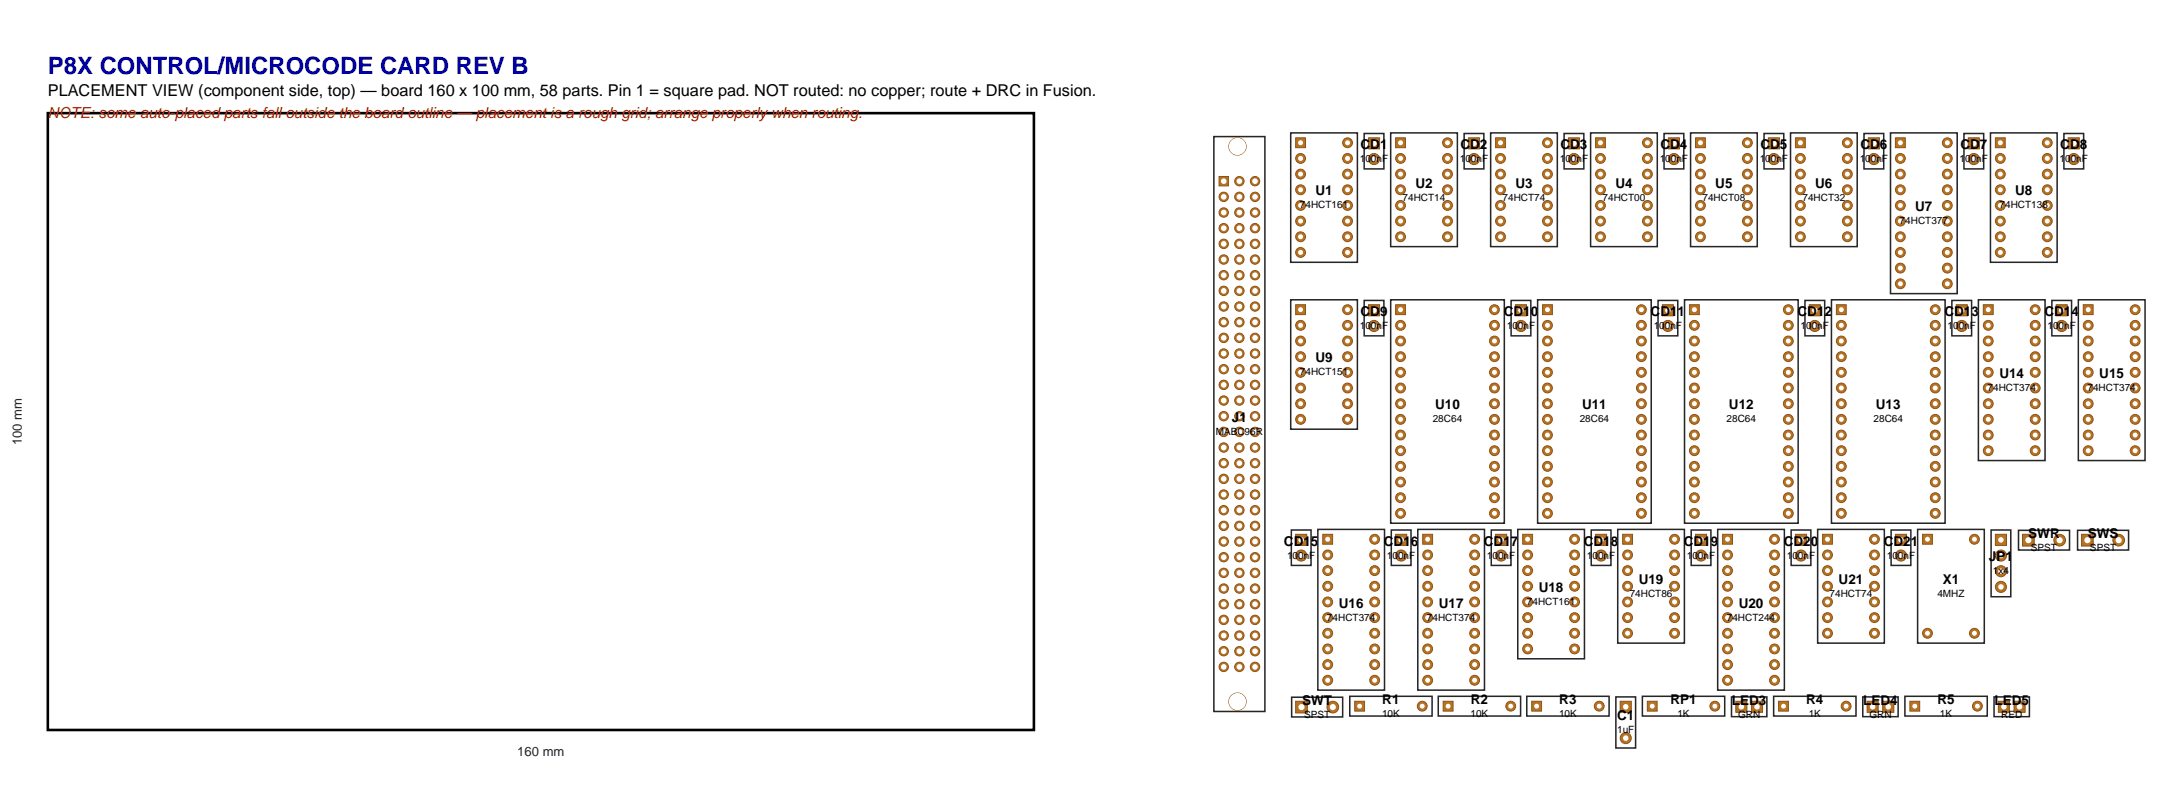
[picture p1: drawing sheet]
<svg xmlns="http://www.w3.org/2000/svg" width="354mm" height="127mm" viewBox="0 0 354 127" stroke-linecap="round" stroke-linejoin="round" font-family="sans-serif">
<defs><g id="words">
<text font-size="3.9" fill="#0000a6" x="7.8" y="12">P8X CONTROL/MICROCODE CARD REV B</text>
<text font-size="2.6" x="7.8" y="15.5">PLACEMENT VIEW (component side, top) — board 160 x 100 mm, 58 parts. Pin 1 = square pad. NOT routed: no copper; route + DRC in Fusion.</text>
<text font-size="2.5" fill="#b81414" x="7.8" y="19">NOTE: some auto-placed parts fall outside the board outline — placement is a rough grid; arrange properly when routing.</text>
<g font-size="2.2">
<text x="220.8" y="24.2">CD1</text>
<text x="237" y="24.2">CD2</text>
<text x="253.2" y="24.2">CD3</text>
<text x="269.4" y="24.2">CD4</text>
<text x="285.6" y="24.2">CD5</text>
<text x="301.9" y="24.2">CD6</text>
<text x="318.1" y="24.2">CD7</text>
<text x="334.3" y="24.2">CD8</text>
<text x="213.4" y="31.7">U1</text>
<text x="229.7" y="30.4">U2</text>
<text x="245.9" y="30.4">U3</text>
<text x="262.1" y="30.4">U4</text>
<text x="278.3" y="30.4">U5</text>
<text x="294.5" y="30.4">U6</text>
<text x="310.8" y="34.2">U7</text>
<text x="327" y="31.7">U8</text>
<text x="220.8" y="51.2">CD9</text>
<text x="244" y="51.2">CD10</text>
<text x="267.8" y="51.2">CD11</text>
<text x="291.7" y="51.2">CD12</text>
<text x="315.5" y="51.2">CD13</text>
<text x="331.7" y="51.2">CD14</text>
<text x="213.4" y="58.7">U9</text>
<text x="324.4" y="61.3">U14</text>
<text x="340.6" y="61.3">U15</text>
<text x="199.9" y="68.4">J1</text>
<text x="232.9" y="66.4">U10</text>
<text x="256.7" y="66.4">U11</text>
<text x="280.5" y="66.4">U12</text>
<text x="304.4" y="66.4">U13</text>
<text x="208.3" y="88.4">CD15</text>
<text x="224.6" y="88.4">CD16</text>
<text x="240.8" y="88.4">CD17</text>
<text x="257" y="88.4">CD18</text>
<text x="273.2" y="88.4">CD19</text>
<text x="289.4" y="88.4">CD20</text>
<text x="305.7" y="88.4">CD21</text>
<text x="329.1" y="87.2">SWR</text>
<text x="338.8" y="87.2">SWS</text>
<text x="249.7" y="96">U18</text>
<text x="265.9" y="94.7">U19</text>
<text x="298.3" y="94.7">U21</text>
<text x="315.2" y="94.7">X1</text>
<text x="322.7" y="91">JP1</text>
<text x="217.2" y="98.5">U16</text>
<text x="233.5" y="98.5">U17</text>
<text x="282.1" y="98.5">U20</text>
<text x="211.3" y="114.3">SWT</text>
<text x="224.3" y="114.1">R1</text>
<text x="238.7" y="114.1">R2</text>
<text x="253" y="114.1">R3</text>
<text x="262.4" y="116.8">C1</text>
<text x="271" y="114.1">RP1</text>
<text x="281" y="114.2">LED3</text>
<text x="293.1" y="114.1">R4</text>
<text x="302.3" y="114.2">LED4</text>
<text x="314.4" y="114.1">R5</text>
<text x="323.6" y="114.2">LED5</text>
</g>
<g font-size="2.1" fill="#262626">
<text x="3.5" y="72.2" transform="rotate(-90 3.5 72.2)">100 mm</text>
<text x="83.9" y="122.6">160 mm</text>
</g>
<g font-size="1.6">
<text x="220.7" y="26.3">100nF</text>
<text x="236.9" y="26.3">100nF</text>
<text x="253.1" y="26.3">100nF</text>
<text x="269.3" y="26.3">100nF</text>
<text x="285.5" y="26.3">100nF</text>
<text x="301.8" y="26.3">100nF</text>
<text x="318" y="26.3">100nF</text>
<text x="334.2" y="26.3">100nF</text>
<text x="210.9" y="33.8">74HCT161</text>
<text x="227.6" y="32.5">74HCT14</text>
<text x="243.8" y="32.5">74HCT74</text>
<text x="260" y="32.5">74HCT00</text>
<text x="276.2" y="32.5">74HCT08</text>
<text x="292.5" y="32.5">74HCT32</text>
<text x="324.5" y="33.8">74HCT138</text>
<text x="308.2" y="36.3">74HCT377</text>
<text x="220.7" y="53.3">100nF</text>
<text x="244.5" y="53.3">100nF</text>
<text x="268.3" y="53.3">100nF</text>
<text x="292.2" y="53.3">100nF</text>
<text x="316" y="53.3">100nF</text>
<text x="332.2" y="53.3">100nF</text>
<text x="210.9" y="60.9">74HCT151</text>
<text x="322.5" y="63.4">74HCT374</text>
<text x="338.7" y="63.4">74HCT374</text>
<text x="197.3" y="70.5">MABC96R</text>
<text x="232.5" y="68.5">28C64</text>
<text x="256.3" y="68.5">28C64</text>
<text x="280.2" y="68.5">28C64</text>
<text x="304" y="68.5">28C64</text>
<text x="329.5" y="89.3">SPST</text>
<text x="339.1" y="89.3">SPST</text>
<text x="208.8" y="90.6">100nF</text>
<text x="225.1" y="90.6">100nF</text>
<text x="241.3" y="90.6">100nF</text>
<text x="257.5" y="90.6">100nF</text>
<text x="273.7" y="90.6">100nF</text>
<text x="289.9" y="90.6">100nF</text>
<text x="306.2" y="90.6">100nF</text>
<text x="323.4" y="93.1">1x4</text>
<text x="215.3" y="100.6">74HCT374</text>
<text x="231.5" y="100.6">74HCT374</text>
<text x="247.8" y="98.1">74HCT161</text>
<text x="264.4" y="96.8">74HCT86</text>
<text x="280.2" y="100.6">74HCT244</text>
<text x="296.9" y="96.8">74HCT74</text>
<text x="314.4" y="96.8">4MHZ</text>
<text x="211.6" y="116.4">SPST</text>
<text x="224.2" y="116.2">10K</text>
<text x="238.6" y="116.2">10K</text>
<text x="253" y="116.2">10K</text>
<text x="262.4" y="118.9">1uF</text>
<text x="272.2" y="116.2">1K</text>
<text x="282" y="116.3">GRN</text>
<text x="293.5" y="116.2">1K</text>
<text x="303.3" y="116.3">GRN</text>
<text x="314.8" y="116.2">1K</text>
<text x="324.7" y="116.3">RED</text>
</g>
</g></defs>
<path d="M7.8 18.3h160v100h-160z" fill="none" stroke="#000" stroke-width=".42"/>
<path d="M197 22.1h8.2v93.2h-8.2z" fill="none" stroke="#262626" stroke-width=".25"/>
<path d="M197.8 28.6h1.5v1.5h-1.5z" fill-rule="evenodd" fill="#b8731f" stroke="#8c541a" stroke-width=".16"/>
<circle cx="198.6" cy="29.4" r=".46" fill="#fff"/>
<circle cx="198.6" cy="31.9" r=".76" fill="#b8731f" stroke="#8c541a" stroke-width=".16"/>
<circle cx="198.6" cy="31.9" r=".46" fill="#fff"/>
<circle cx="198.6" cy="34.5" r=".76" fill="#b8731f" stroke="#8c541a" stroke-width=".16"/>
<circle cx="198.6" cy="34.5" r=".46" fill="#fff"/>
<circle cx="198.6" cy="37" r=".76" fill="#b8731f" stroke="#8c541a" stroke-width=".16"/>
<circle cx="198.6" cy="37" r=".46" fill="#fff"/>
<circle cx="198.6" cy="39.5" r=".76" fill="#b8731f" stroke="#8c541a" stroke-width=".16"/>
<circle cx="198.6" cy="39.5" r=".46" fill="#fff"/>
<circle cx="198.6" cy="42.1" r=".76" fill="#b8731f" stroke="#8c541a" stroke-width=".16"/>
<circle cx="198.6" cy="42.1" r=".46" fill="#fff"/>
<circle cx="198.6" cy="44.6" r=".76" fill="#b8731f" stroke="#8c541a" stroke-width=".16"/>
<circle cx="198.6" cy="44.6" r=".46" fill="#fff"/>
<circle cx="198.6" cy="47.2" r=".76" fill="#b8731f" stroke="#8c541a" stroke-width=".16"/>
<circle cx="198.6" cy="47.2" r=".46" fill="#fff"/>
<circle cx="198.6" cy="49.7" r=".76" fill="#b8731f" stroke="#8c541a" stroke-width=".16"/>
<circle cx="198.6" cy="49.7" r=".46" fill="#fff"/>
<circle cx="198.6" cy="52.2" r=".76" fill="#b8731f" stroke="#8c541a" stroke-width=".16"/>
<circle cx="198.6" cy="52.2" r=".46" fill="#fff"/>
<circle cx="198.6" cy="54.8" r=".76" fill="#b8731f" stroke="#8c541a" stroke-width=".16"/>
<circle cx="198.6" cy="54.8" r=".46" fill="#fff"/>
<circle cx="198.6" cy="57.3" r=".76" fill="#b8731f" stroke="#8c541a" stroke-width=".16"/>
<circle cx="198.6" cy="57.3" r=".46" fill="#fff"/>
<circle cx="198.6" cy="59.9" r=".76" fill="#b8731f" stroke="#8c541a" stroke-width=".16"/>
<circle cx="198.6" cy="59.9" r=".46" fill="#fff"/>
<circle cx="198.6" cy="62.4" r=".76" fill="#b8731f" stroke="#8c541a" stroke-width=".16"/>
<circle cx="198.6" cy="62.4" r=".46" fill="#fff"/>
<circle cx="198.6" cy="64.9" r=".76" fill="#b8731f" stroke="#8c541a" stroke-width=".16"/>
<circle cx="198.6" cy="64.9" r=".46" fill="#fff"/>
<circle cx="198.6" cy="67.5" r=".76" fill="#b8731f" stroke="#8c541a" stroke-width=".16"/>
<circle cx="198.6" cy="67.5" r=".46" fill="#fff"/>
<circle cx="198.6" cy="70" r=".76" fill="#b8731f" stroke="#8c541a" stroke-width=".16"/>
<circle cx="198.6" cy="70" r=".46" fill="#fff"/>
<circle cx="198.6" cy="72.6" r=".76" fill="#b8731f" stroke="#8c541a" stroke-width=".16"/>
<circle cx="198.6" cy="72.6" r=".46" fill="#fff"/>
<circle cx="198.6" cy="75.1" r=".76" fill="#b8731f" stroke="#8c541a" stroke-width=".16"/>
<circle cx="198.6" cy="75.1" r=".46" fill="#fff"/>
<circle cx="198.6" cy="77.6" r=".76" fill="#b8731f" stroke="#8c541a" stroke-width=".16"/>
<circle cx="198.6" cy="77.6" r=".46" fill="#fff"/>
<circle cx="198.6" cy="80.2" r=".76" fill="#b8731f" stroke="#8c541a" stroke-width=".16"/>
<circle cx="198.6" cy="80.2" r=".46" fill="#fff"/>
<circle cx="198.6" cy="82.7" r=".76" fill="#b8731f" stroke="#8c541a" stroke-width=".16"/>
<circle cx="198.6" cy="82.7" r=".46" fill="#fff"/>
<circle cx="198.6" cy="85.3" r=".76" fill="#b8731f" stroke="#8c541a" stroke-width=".16"/>
<circle cx="198.6" cy="85.3" r=".46" fill="#fff"/>
<circle cx="198.6" cy="87.8" r=".76" fill="#b8731f" stroke="#8c541a" stroke-width=".16"/>
<circle cx="198.6" cy="87.8" r=".46" fill="#fff"/>
<circle cx="198.6" cy="90.3" r=".76" fill="#b8731f" stroke="#8c541a" stroke-width=".16"/>
<circle cx="198.6" cy="90.3" r=".46" fill="#fff"/>
<circle cx="198.6" cy="92.9" r=".76" fill="#b8731f" stroke="#8c541a" stroke-width=".16"/>
<circle cx="198.6" cy="92.9" r=".46" fill="#fff"/>
<circle cx="198.6" cy="95.4" r=".76" fill="#b8731f" stroke="#8c541a" stroke-width=".16"/>
<circle cx="198.6" cy="95.4" r=".46" fill="#fff"/>
<circle cx="198.6" cy="98" r=".76" fill="#b8731f" stroke="#8c541a" stroke-width=".16"/>
<circle cx="198.6" cy="98" r=".46" fill="#fff"/>
<circle cx="198.6" cy="100.5" r=".76" fill="#b8731f" stroke="#8c541a" stroke-width=".16"/>
<circle cx="198.6" cy="100.5" r=".46" fill="#fff"/>
<circle cx="198.6" cy="103" r=".76" fill="#b8731f" stroke="#8c541a" stroke-width=".16"/>
<circle cx="198.6" cy="103" r=".46" fill="#fff"/>
<circle cx="198.6" cy="105.6" r=".76" fill="#b8731f" stroke="#8c541a" stroke-width=".16"/>
<circle cx="198.6" cy="105.6" r=".46" fill="#fff"/>
<circle cx="198.6" cy="108.1" r=".76" fill="#b8731f" stroke="#8c541a" stroke-width=".16"/>
<circle cx="198.6" cy="108.1" r=".46" fill="#fff"/>
<circle cx="201.1" cy="29.4" r=".76" fill="#b8731f" stroke="#8c541a" stroke-width=".16"/>
<circle cx="201.1" cy="29.4" r=".46" fill="#fff"/>
<circle cx="201.1" cy="31.9" r=".76" fill="#b8731f" stroke="#8c541a" stroke-width=".16"/>
<circle cx="201.1" cy="31.9" r=".46" fill="#fff"/>
<circle cx="201.1" cy="34.5" r=".76" fill="#b8731f" stroke="#8c541a" stroke-width=".16"/>
<circle cx="201.1" cy="34.5" r=".46" fill="#fff"/>
<circle cx="201.1" cy="37" r=".76" fill="#b8731f" stroke="#8c541a" stroke-width=".16"/>
<circle cx="201.1" cy="37" r=".46" fill="#fff"/>
<circle cx="201.1" cy="39.5" r=".76" fill="#b8731f" stroke="#8c541a" stroke-width=".16"/>
<circle cx="201.1" cy="39.5" r=".46" fill="#fff"/>
<circle cx="201.1" cy="42.1" r=".76" fill="#b8731f" stroke="#8c541a" stroke-width=".16"/>
<circle cx="201.1" cy="42.1" r=".46" fill="#fff"/>
<circle cx="201.1" cy="44.6" r=".76" fill="#b8731f" stroke="#8c541a" stroke-width=".16"/>
<circle cx="201.1" cy="44.6" r=".46" fill="#fff"/>
<circle cx="201.1" cy="47.2" r=".76" fill="#b8731f" stroke="#8c541a" stroke-width=".16"/>
<circle cx="201.1" cy="47.2" r=".46" fill="#fff"/>
<circle cx="201.1" cy="49.7" r=".76" fill="#b8731f" stroke="#8c541a" stroke-width=".16"/>
<circle cx="201.1" cy="49.7" r=".46" fill="#fff"/>
<circle cx="201.1" cy="52.2" r=".76" fill="#b8731f" stroke="#8c541a" stroke-width=".16"/>
<circle cx="201.1" cy="52.2" r=".46" fill="#fff"/>
<circle cx="201.1" cy="54.8" r=".76" fill="#b8731f" stroke="#8c541a" stroke-width=".16"/>
<circle cx="201.1" cy="54.8" r=".46" fill="#fff"/>
<circle cx="201.1" cy="57.3" r=".76" fill="#b8731f" stroke="#8c541a" stroke-width=".16"/>
<circle cx="201.1" cy="57.3" r=".46" fill="#fff"/>
<circle cx="201.1" cy="59.9" r=".76" fill="#b8731f" stroke="#8c541a" stroke-width=".16"/>
<circle cx="201.1" cy="59.9" r=".46" fill="#fff"/>
<circle cx="201.1" cy="62.4" r=".76" fill="#b8731f" stroke="#8c541a" stroke-width=".16"/>
<circle cx="201.1" cy="62.4" r=".46" fill="#fff"/>
<circle cx="201.1" cy="64.9" r=".76" fill="#b8731f" stroke="#8c541a" stroke-width=".16"/>
<circle cx="201.1" cy="64.9" r=".46" fill="#fff"/>
<circle cx="201.1" cy="67.5" r=".76" fill="#b8731f" stroke="#8c541a" stroke-width=".16"/>
<circle cx="201.1" cy="67.5" r=".46" fill="#fff"/>
<circle cx="201.1" cy="70" r=".76" fill="#b8731f" stroke="#8c541a" stroke-width=".16"/>
<circle cx="201.1" cy="70" r=".46" fill="#fff"/>
<circle cx="201.1" cy="72.6" r=".76" fill="#b8731f" stroke="#8c541a" stroke-width=".16"/>
<circle cx="201.1" cy="72.6" r=".46" fill="#fff"/>
<circle cx="201.1" cy="75.1" r=".76" fill="#b8731f" stroke="#8c541a" stroke-width=".16"/>
<circle cx="201.1" cy="75.1" r=".46" fill="#fff"/>
<circle cx="201.1" cy="77.6" r=".76" fill="#b8731f" stroke="#8c541a" stroke-width=".16"/>
<circle cx="201.1" cy="77.6" r=".46" fill="#fff"/>
<circle cx="201.1" cy="80.2" r=".76" fill="#b8731f" stroke="#8c541a" stroke-width=".16"/>
<circle cx="201.1" cy="80.2" r=".46" fill="#fff"/>
<circle cx="201.1" cy="82.7" r=".76" fill="#b8731f" stroke="#8c541a" stroke-width=".16"/>
<circle cx="201.1" cy="82.7" r=".46" fill="#fff"/>
<circle cx="201.1" cy="85.3" r=".76" fill="#b8731f" stroke="#8c541a" stroke-width=".16"/>
<circle cx="201.1" cy="85.3" r=".46" fill="#fff"/>
<circle cx="201.1" cy="87.8" r=".76" fill="#b8731f" stroke="#8c541a" stroke-width=".16"/>
<circle cx="201.1" cy="87.8" r=".46" fill="#fff"/>
<circle cx="201.1" cy="90.3" r=".76" fill="#b8731f" stroke="#8c541a" stroke-width=".16"/>
<circle cx="201.1" cy="90.3" r=".46" fill="#fff"/>
<circle cx="201.1" cy="92.9" r=".76" fill="#b8731f" stroke="#8c541a" stroke-width=".16"/>
<circle cx="201.1" cy="92.9" r=".46" fill="#fff"/>
<circle cx="201.1" cy="95.4" r=".76" fill="#b8731f" stroke="#8c541a" stroke-width=".16"/>
<circle cx="201.1" cy="95.4" r=".46" fill="#fff"/>
<circle cx="201.1" cy="98" r=".76" fill="#b8731f" stroke="#8c541a" stroke-width=".16"/>
<circle cx="201.1" cy="98" r=".46" fill="#fff"/>
<circle cx="201.1" cy="100.5" r=".76" fill="#b8731f" stroke="#8c541a" stroke-width=".16"/>
<circle cx="201.1" cy="100.5" r=".46" fill="#fff"/>
<circle cx="201.1" cy="103" r=".76" fill="#b8731f" stroke="#8c541a" stroke-width=".16"/>
<circle cx="201.1" cy="103" r=".46" fill="#fff"/>
<circle cx="201.1" cy="105.6" r=".76" fill="#b8731f" stroke="#8c541a" stroke-width=".16"/>
<circle cx="201.1" cy="105.6" r=".46" fill="#fff"/>
<circle cx="201.1" cy="108.1" r=".76" fill="#b8731f" stroke="#8c541a" stroke-width=".16"/>
<circle cx="201.1" cy="108.1" r=".46" fill="#fff"/>
<circle cx="203.6" cy="29.4" r=".76" fill="#b8731f" stroke="#8c541a" stroke-width=".16"/>
<circle cx="203.6" cy="29.4" r=".46" fill="#fff"/>
<circle cx="203.6" cy="31.9" r=".76" fill="#b8731f" stroke="#8c541a" stroke-width=".16"/>
<circle cx="203.6" cy="31.9" r=".46" fill="#fff"/>
<circle cx="203.6" cy="34.5" r=".76" fill="#b8731f" stroke="#8c541a" stroke-width=".16"/>
<circle cx="203.6" cy="34.5" r=".46" fill="#fff"/>
<circle cx="203.6" cy="37" r=".76" fill="#b8731f" stroke="#8c541a" stroke-width=".16"/>
<circle cx="203.6" cy="37" r=".46" fill="#fff"/>
<circle cx="203.6" cy="39.5" r=".76" fill="#b8731f" stroke="#8c541a" stroke-width=".16"/>
<circle cx="203.6" cy="39.5" r=".46" fill="#fff"/>
<circle cx="203.6" cy="42.1" r=".76" fill="#b8731f" stroke="#8c541a" stroke-width=".16"/>
<circle cx="203.6" cy="42.1" r=".46" fill="#fff"/>
<circle cx="203.6" cy="44.6" r=".76" fill="#b8731f" stroke="#8c541a" stroke-width=".16"/>
<circle cx="203.6" cy="44.6" r=".46" fill="#fff"/>
<circle cx="203.6" cy="47.2" r=".76" fill="#b8731f" stroke="#8c541a" stroke-width=".16"/>
<circle cx="203.6" cy="47.2" r=".46" fill="#fff"/>
<circle cx="203.6" cy="49.7" r=".76" fill="#b8731f" stroke="#8c541a" stroke-width=".16"/>
<circle cx="203.6" cy="49.7" r=".46" fill="#fff"/>
<circle cx="203.6" cy="52.2" r=".76" fill="#b8731f" stroke="#8c541a" stroke-width=".16"/>
<circle cx="203.6" cy="52.2" r=".46" fill="#fff"/>
<circle cx="203.6" cy="54.8" r=".76" fill="#b8731f" stroke="#8c541a" stroke-width=".16"/>
<circle cx="203.6" cy="54.8" r=".46" fill="#fff"/>
<circle cx="203.6" cy="57.3" r=".76" fill="#b8731f" stroke="#8c541a" stroke-width=".16"/>
<circle cx="203.6" cy="57.3" r=".46" fill="#fff"/>
<circle cx="203.6" cy="59.9" r=".76" fill="#b8731f" stroke="#8c541a" stroke-width=".16"/>
<circle cx="203.6" cy="59.9" r=".46" fill="#fff"/>
<circle cx="203.6" cy="62.4" r=".76" fill="#b8731f" stroke="#8c541a" stroke-width=".16"/>
<circle cx="203.6" cy="62.4" r=".46" fill="#fff"/>
<circle cx="203.6" cy="64.9" r=".76" fill="#b8731f" stroke="#8c541a" stroke-width=".16"/>
<circle cx="203.6" cy="64.9" r=".46" fill="#fff"/>
<circle cx="203.6" cy="67.5" r=".76" fill="#b8731f" stroke="#8c541a" stroke-width=".16"/>
<circle cx="203.6" cy="67.5" r=".46" fill="#fff"/>
<circle cx="203.6" cy="70" r=".76" fill="#b8731f" stroke="#8c541a" stroke-width=".16"/>
<circle cx="203.6" cy="70" r=".46" fill="#fff"/>
<circle cx="203.6" cy="72.6" r=".76" fill="#b8731f" stroke="#8c541a" stroke-width=".16"/>
<circle cx="203.6" cy="72.6" r=".46" fill="#fff"/>
<circle cx="203.6" cy="75.1" r=".76" fill="#b8731f" stroke="#8c541a" stroke-width=".16"/>
<circle cx="203.6" cy="75.1" r=".46" fill="#fff"/>
<circle cx="203.6" cy="77.6" r=".76" fill="#b8731f" stroke="#8c541a" stroke-width=".16"/>
<circle cx="203.6" cy="77.6" r=".46" fill="#fff"/>
<circle cx="203.6" cy="80.2" r=".76" fill="#b8731f" stroke="#8c541a" stroke-width=".16"/>
<circle cx="203.6" cy="80.2" r=".46" fill="#fff"/>
<circle cx="203.6" cy="82.7" r=".76" fill="#b8731f" stroke="#8c541a" stroke-width=".16"/>
<circle cx="203.6" cy="82.7" r=".46" fill="#fff"/>
<circle cx="203.6" cy="85.3" r=".76" fill="#b8731f" stroke="#8c541a" stroke-width=".16"/>
<circle cx="203.6" cy="85.3" r=".46" fill="#fff"/>
<circle cx="203.6" cy="87.8" r=".76" fill="#b8731f" stroke="#8c541a" stroke-width=".16"/>
<circle cx="203.6" cy="87.8" r=".46" fill="#fff"/>
<circle cx="203.6" cy="90.3" r=".76" fill="#b8731f" stroke="#8c541a" stroke-width=".16"/>
<circle cx="203.6" cy="90.3" r=".46" fill="#fff"/>
<circle cx="203.6" cy="92.9" r=".76" fill="#b8731f" stroke="#8c541a" stroke-width=".16"/>
<circle cx="203.6" cy="92.9" r=".46" fill="#fff"/>
<circle cx="203.6" cy="95.4" r=".76" fill="#b8731f" stroke="#8c541a" stroke-width=".16"/>
<circle cx="203.6" cy="95.4" r=".46" fill="#fff"/>
<circle cx="203.6" cy="98" r=".76" fill="#b8731f" stroke="#8c541a" stroke-width=".16"/>
<circle cx="203.6" cy="98" r=".46" fill="#fff"/>
<circle cx="203.6" cy="100.5" r=".76" fill="#b8731f" stroke="#8c541a" stroke-width=".16"/>
<circle cx="203.6" cy="100.5" r=".46" fill="#fff"/>
<circle cx="203.6" cy="103" r=".76" fill="#b8731f" stroke="#8c541a" stroke-width=".16"/>
<circle cx="203.6" cy="103" r=".46" fill="#fff"/>
<circle cx="203.6" cy="105.6" r=".76" fill="#b8731f" stroke="#8c541a" stroke-width=".16"/>
<circle cx="203.6" cy="105.6" r=".46" fill="#fff"/>
<circle cx="203.6" cy="108.1" r=".76" fill="#b8731f" stroke="#8c541a" stroke-width=".16"/>
<circle cx="203.6" cy="108.1" r=".46" fill="#fff"/>
<circle cx="200.8" cy="23.7" r="1.4" fill="#b8731f" stroke="#8c541a" stroke-width=".16"/>
<circle cx="200.8" cy="23.7" r="1.4" fill="#fff"/>
<circle cx="200.8" cy="113.7" r="1.4" fill="#b8731f" stroke="#8c541a" stroke-width=".16"/>
<circle cx="200.8" cy="113.7" r="1.4" fill="#fff"/>
<path d="M209.4 21.5h10.9v21h-10.9z" fill="none" stroke="#262626" stroke-width=".25"/>
<path d="M210.2 22.3h1.6v1.6h-1.6z" fill-rule="evenodd" fill="#b8731f" stroke="#8c541a" stroke-width=".16"/>
<circle cx="211" cy="23.1" r=".41" fill="#fff"/>
<circle cx="211" cy="25.7" r=".8" fill="#b8731f" stroke="#8c541a" stroke-width=".16"/>
<circle cx="211" cy="25.7" r=".41" fill="#fff"/>
<circle cx="211" cy="28.2" r=".8" fill="#b8731f" stroke="#8c541a" stroke-width=".16"/>
<circle cx="211" cy="28.2" r=".41" fill="#fff"/>
<circle cx="211" cy="30.8" r=".8" fill="#b8731f" stroke="#8c541a" stroke-width=".16"/>
<circle cx="211" cy="30.8" r=".41" fill="#fff"/>
<circle cx="211" cy="33.3" r=".8" fill="#b8731f" stroke="#8c541a" stroke-width=".16"/>
<circle cx="211" cy="33.3" r=".41" fill="#fff"/>
<circle cx="211" cy="35.8" r=".8" fill="#b8731f" stroke="#8c541a" stroke-width=".16"/>
<circle cx="211" cy="35.8" r=".41" fill="#fff"/>
<circle cx="211" cy="38.4" r=".8" fill="#b8731f" stroke="#8c541a" stroke-width=".16"/>
<circle cx="211" cy="38.4" r=".41" fill="#fff"/>
<circle cx="211" cy="40.9" r=".8" fill="#b8731f" stroke="#8c541a" stroke-width=".16"/>
<circle cx="211" cy="40.9" r=".41" fill="#fff"/>
<circle cx="218.7" cy="40.9" r=".8" fill="#b8731f" stroke="#8c541a" stroke-width=".16"/>
<circle cx="218.7" cy="40.9" r=".41" fill="#fff"/>
<circle cx="218.7" cy="38.4" r=".8" fill="#b8731f" stroke="#8c541a" stroke-width=".16"/>
<circle cx="218.7" cy="38.4" r=".41" fill="#fff"/>
<circle cx="218.7" cy="35.8" r=".8" fill="#b8731f" stroke="#8c541a" stroke-width=".16"/>
<circle cx="218.7" cy="35.8" r=".41" fill="#fff"/>
<circle cx="218.7" cy="33.3" r=".8" fill="#b8731f" stroke="#8c541a" stroke-width=".16"/>
<circle cx="218.7" cy="33.3" r=".41" fill="#fff"/>
<circle cx="218.7" cy="30.8" r=".8" fill="#b8731f" stroke="#8c541a" stroke-width=".16"/>
<circle cx="218.7" cy="30.8" r=".41" fill="#fff"/>
<circle cx="218.7" cy="28.2" r=".8" fill="#b8731f" stroke="#8c541a" stroke-width=".16"/>
<circle cx="218.7" cy="28.2" r=".41" fill="#fff"/>
<circle cx="218.7" cy="25.7" r=".8" fill="#b8731f" stroke="#8c541a" stroke-width=".16"/>
<circle cx="218.7" cy="25.7" r=".41" fill="#fff"/>
<circle cx="218.7" cy="23.1" r=".8" fill="#b8731f" stroke="#8c541a" stroke-width=".16"/>
<circle cx="218.7" cy="23.1" r=".41" fill="#fff"/>
<path d="M221.4 21.6h3.2v5.8h-3.2z" fill="none" stroke="#262626" stroke-width=".25"/>
<path d="M222.1 22.3h1.8v1.8h-1.8z" fill-rule="evenodd" fill="#b8731f" stroke="#8c541a" stroke-width=".16"/>
<circle cx="223" cy="23.2" r=".45" fill="#fff"/>
<circle cx="223" cy="25.8" r=".9" fill="#b8731f" stroke="#8c541a" stroke-width=".16"/>
<circle cx="223" cy="25.8" r=".45" fill="#fff"/>
<path d="M225.7 21.5h10.8v18.5h-10.8z" fill="none" stroke="#262626" stroke-width=".25"/>
<path d="M226.5 22.3h1.6v1.6h-1.6z" fill-rule="evenodd" fill="#b8731f" stroke="#8c541a" stroke-width=".16"/>
<circle cx="227.3" cy="23.1" r=".41" fill="#fff"/>
<circle cx="227.3" cy="25.7" r=".8" fill="#b8731f" stroke="#8c541a" stroke-width=".16"/>
<circle cx="227.3" cy="25.7" r=".41" fill="#fff"/>
<circle cx="227.3" cy="28.2" r=".8" fill="#b8731f" stroke="#8c541a" stroke-width=".16"/>
<circle cx="227.3" cy="28.2" r=".41" fill="#fff"/>
<circle cx="227.3" cy="30.8" r=".8" fill="#b8731f" stroke="#8c541a" stroke-width=".16"/>
<circle cx="227.3" cy="30.8" r=".41" fill="#fff"/>
<circle cx="227.3" cy="33.3" r=".8" fill="#b8731f" stroke="#8c541a" stroke-width=".16"/>
<circle cx="227.3" cy="33.3" r=".41" fill="#fff"/>
<circle cx="227.3" cy="35.8" r=".8" fill="#b8731f" stroke="#8c541a" stroke-width=".16"/>
<circle cx="227.3" cy="35.8" r=".41" fill="#fff"/>
<circle cx="227.3" cy="38.4" r=".8" fill="#b8731f" stroke="#8c541a" stroke-width=".16"/>
<circle cx="227.3" cy="38.4" r=".41" fill="#fff"/>
<circle cx="234.9" cy="38.4" r=".8" fill="#b8731f" stroke="#8c541a" stroke-width=".16"/>
<circle cx="234.9" cy="38.4" r=".41" fill="#fff"/>
<circle cx="234.9" cy="35.8" r=".8" fill="#b8731f" stroke="#8c541a" stroke-width=".16"/>
<circle cx="234.9" cy="35.8" r=".41" fill="#fff"/>
<circle cx="234.9" cy="33.3" r=".8" fill="#b8731f" stroke="#8c541a" stroke-width=".16"/>
<circle cx="234.9" cy="33.3" r=".41" fill="#fff"/>
<circle cx="234.9" cy="30.8" r=".8" fill="#b8731f" stroke="#8c541a" stroke-width=".16"/>
<circle cx="234.9" cy="30.8" r=".41" fill="#fff"/>
<circle cx="234.9" cy="28.2" r=".8" fill="#b8731f" stroke="#8c541a" stroke-width=".16"/>
<circle cx="234.9" cy="28.2" r=".41" fill="#fff"/>
<circle cx="234.9" cy="25.7" r=".8" fill="#b8731f" stroke="#8c541a" stroke-width=".16"/>
<circle cx="234.9" cy="25.7" r=".41" fill="#fff"/>
<circle cx="234.9" cy="23.1" r=".8" fill="#b8731f" stroke="#8c541a" stroke-width=".16"/>
<circle cx="234.9" cy="23.1" r=".41" fill="#fff"/>
<path d="M237.6 21.6h3.2v5.8h-3.2z" fill="none" stroke="#262626" stroke-width=".25"/>
<path d="M238.3 22.3h1.8v1.8h-1.8z" fill-rule="evenodd" fill="#b8731f" stroke="#8c541a" stroke-width=".16"/>
<circle cx="239.2" cy="23.2" r=".45" fill="#fff"/>
<circle cx="239.2" cy="25.8" r=".9" fill="#b8731f" stroke="#8c541a" stroke-width=".16"/>
<circle cx="239.2" cy="25.8" r=".45" fill="#fff"/>
<path d="M241.9 21.5h10.8v18.5h-10.8z" fill="none" stroke="#262626" stroke-width=".25"/>
<path d="M242.7 22.3h1.6v1.6h-1.6z" fill-rule="evenodd" fill="#b8731f" stroke="#8c541a" stroke-width=".16"/>
<circle cx="243.5" cy="23.1" r=".41" fill="#fff"/>
<circle cx="243.5" cy="25.7" r=".8" fill="#b8731f" stroke="#8c541a" stroke-width=".16"/>
<circle cx="243.5" cy="25.7" r=".41" fill="#fff"/>
<circle cx="243.5" cy="28.2" r=".8" fill="#b8731f" stroke="#8c541a" stroke-width=".16"/>
<circle cx="243.5" cy="28.2" r=".41" fill="#fff"/>
<circle cx="243.5" cy="30.8" r=".8" fill="#b8731f" stroke="#8c541a" stroke-width=".16"/>
<circle cx="243.5" cy="30.8" r=".41" fill="#fff"/>
<circle cx="243.5" cy="33.3" r=".8" fill="#b8731f" stroke="#8c541a" stroke-width=".16"/>
<circle cx="243.5" cy="33.3" r=".41" fill="#fff"/>
<circle cx="243.5" cy="35.8" r=".8" fill="#b8731f" stroke="#8c541a" stroke-width=".16"/>
<circle cx="243.5" cy="35.8" r=".41" fill="#fff"/>
<circle cx="243.5" cy="38.4" r=".8" fill="#b8731f" stroke="#8c541a" stroke-width=".16"/>
<circle cx="243.5" cy="38.4" r=".41" fill="#fff"/>
<circle cx="251.1" cy="38.4" r=".8" fill="#b8731f" stroke="#8c541a" stroke-width=".16"/>
<circle cx="251.1" cy="38.4" r=".41" fill="#fff"/>
<circle cx="251.1" cy="35.8" r=".8" fill="#b8731f" stroke="#8c541a" stroke-width=".16"/>
<circle cx="251.1" cy="35.8" r=".41" fill="#fff"/>
<circle cx="251.1" cy="33.3" r=".8" fill="#b8731f" stroke="#8c541a" stroke-width=".16"/>
<circle cx="251.1" cy="33.3" r=".41" fill="#fff"/>
<circle cx="251.1" cy="30.8" r=".8" fill="#b8731f" stroke="#8c541a" stroke-width=".16"/>
<circle cx="251.1" cy="30.8" r=".41" fill="#fff"/>
<circle cx="251.1" cy="28.2" r=".8" fill="#b8731f" stroke="#8c541a" stroke-width=".16"/>
<circle cx="251.1" cy="28.2" r=".41" fill="#fff"/>
<circle cx="251.1" cy="25.7" r=".8" fill="#b8731f" stroke="#8c541a" stroke-width=".16"/>
<circle cx="251.1" cy="25.7" r=".41" fill="#fff"/>
<circle cx="251.1" cy="23.1" r=".8" fill="#b8731f" stroke="#8c541a" stroke-width=".16"/>
<circle cx="251.1" cy="23.1" r=".41" fill="#fff"/>
<path d="M253.8 21.6h3.2v5.8h-3.2z" fill="none" stroke="#262626" stroke-width=".25"/>
<path d="M254.5 22.3h1.8v1.8h-1.8z" fill-rule="evenodd" fill="#b8731f" stroke="#8c541a" stroke-width=".16"/>
<circle cx="255.4" cy="23.2" r=".45" fill="#fff"/>
<circle cx="255.4" cy="25.8" r=".9" fill="#b8731f" stroke="#8c541a" stroke-width=".16"/>
<circle cx="255.4" cy="25.8" r=".45" fill="#fff"/>
<path d="M258.1 21.5h10.8v18.5h-10.8z" fill="none" stroke="#262626" stroke-width=".25"/>
<path d="M258.9 22.3h1.6v1.6h-1.6z" fill-rule="evenodd" fill="#b8731f" stroke="#8c541a" stroke-width=".16"/>
<circle cx="259.7" cy="23.1" r=".41" fill="#fff"/>
<circle cx="259.7" cy="25.7" r=".8" fill="#b8731f" stroke="#8c541a" stroke-width=".16"/>
<circle cx="259.7" cy="25.7" r=".41" fill="#fff"/>
<circle cx="259.7" cy="28.2" r=".8" fill="#b8731f" stroke="#8c541a" stroke-width=".16"/>
<circle cx="259.7" cy="28.2" r=".41" fill="#fff"/>
<circle cx="259.7" cy="30.8" r=".8" fill="#b8731f" stroke="#8c541a" stroke-width=".16"/>
<circle cx="259.7" cy="30.8" r=".41" fill="#fff"/>
<circle cx="259.7" cy="33.3" r=".8" fill="#b8731f" stroke="#8c541a" stroke-width=".16"/>
<circle cx="259.7" cy="33.3" r=".41" fill="#fff"/>
<circle cx="259.7" cy="35.8" r=".8" fill="#b8731f" stroke="#8c541a" stroke-width=".16"/>
<circle cx="259.7" cy="35.8" r=".41" fill="#fff"/>
<circle cx="259.7" cy="38.4" r=".8" fill="#b8731f" stroke="#8c541a" stroke-width=".16"/>
<circle cx="259.7" cy="38.4" r=".41" fill="#fff"/>
<circle cx="267.3" cy="38.4" r=".8" fill="#b8731f" stroke="#8c541a" stroke-width=".16"/>
<circle cx="267.3" cy="38.4" r=".41" fill="#fff"/>
<circle cx="267.3" cy="35.8" r=".8" fill="#b8731f" stroke="#8c541a" stroke-width=".16"/>
<circle cx="267.3" cy="35.8" r=".41" fill="#fff"/>
<circle cx="267.3" cy="33.3" r=".8" fill="#b8731f" stroke="#8c541a" stroke-width=".16"/>
<circle cx="267.3" cy="33.3" r=".41" fill="#fff"/>
<circle cx="267.3" cy="30.8" r=".8" fill="#b8731f" stroke="#8c541a" stroke-width=".16"/>
<circle cx="267.3" cy="30.8" r=".41" fill="#fff"/>
<circle cx="267.3" cy="28.2" r=".8" fill="#b8731f" stroke="#8c541a" stroke-width=".16"/>
<circle cx="267.3" cy="28.2" r=".41" fill="#fff"/>
<circle cx="267.3" cy="25.7" r=".8" fill="#b8731f" stroke="#8c541a" stroke-width=".16"/>
<circle cx="267.3" cy="25.7" r=".41" fill="#fff"/>
<circle cx="267.3" cy="23.1" r=".8" fill="#b8731f" stroke="#8c541a" stroke-width=".16"/>
<circle cx="267.3" cy="23.1" r=".41" fill="#fff"/>
<path d="M270 21.6h3.2v5.8h-3.2z" fill="none" stroke="#262626" stroke-width=".25"/>
<path d="M270.7 22.3h1.8v1.8h-1.8z" fill-rule="evenodd" fill="#b8731f" stroke="#8c541a" stroke-width=".16"/>
<circle cx="271.6" cy="23.2" r=".45" fill="#fff"/>
<circle cx="271.6" cy="25.8" r=".9" fill="#b8731f" stroke="#8c541a" stroke-width=".16"/>
<circle cx="271.6" cy="25.8" r=".45" fill="#fff"/>
<path d="M274.3 21.5h10.8v18.5h-10.8z" fill="none" stroke="#262626" stroke-width=".25"/>
<path d="M275.1 22.3h1.6v1.6h-1.6z" fill-rule="evenodd" fill="#b8731f" stroke="#8c541a" stroke-width=".16"/>
<circle cx="275.9" cy="23.1" r=".41" fill="#fff"/>
<circle cx="275.9" cy="25.7" r=".8" fill="#b8731f" stroke="#8c541a" stroke-width=".16"/>
<circle cx="275.9" cy="25.7" r=".41" fill="#fff"/>
<circle cx="275.9" cy="28.2" r=".8" fill="#b8731f" stroke="#8c541a" stroke-width=".16"/>
<circle cx="275.9" cy="28.2" r=".41" fill="#fff"/>
<circle cx="275.9" cy="30.8" r=".8" fill="#b8731f" stroke="#8c541a" stroke-width=".16"/>
<circle cx="275.9" cy="30.8" r=".41" fill="#fff"/>
<circle cx="275.9" cy="33.3" r=".8" fill="#b8731f" stroke="#8c541a" stroke-width=".16"/>
<circle cx="275.9" cy="33.3" r=".41" fill="#fff"/>
<circle cx="275.9" cy="35.8" r=".8" fill="#b8731f" stroke="#8c541a" stroke-width=".16"/>
<circle cx="275.9" cy="35.8" r=".41" fill="#fff"/>
<circle cx="275.9" cy="38.4" r=".8" fill="#b8731f" stroke="#8c541a" stroke-width=".16"/>
<circle cx="275.9" cy="38.4" r=".41" fill="#fff"/>
<circle cx="283.5" cy="38.4" r=".8" fill="#b8731f" stroke="#8c541a" stroke-width=".16"/>
<circle cx="283.5" cy="38.4" r=".41" fill="#fff"/>
<circle cx="283.5" cy="35.8" r=".8" fill="#b8731f" stroke="#8c541a" stroke-width=".16"/>
<circle cx="283.5" cy="35.8" r=".41" fill="#fff"/>
<circle cx="283.5" cy="33.3" r=".8" fill="#b8731f" stroke="#8c541a" stroke-width=".16"/>
<circle cx="283.5" cy="33.3" r=".41" fill="#fff"/>
<circle cx="283.5" cy="30.8" r=".8" fill="#b8731f" stroke="#8c541a" stroke-width=".16"/>
<circle cx="283.5" cy="30.8" r=".41" fill="#fff"/>
<circle cx="283.5" cy="28.2" r=".8" fill="#b8731f" stroke="#8c541a" stroke-width=".16"/>
<circle cx="283.5" cy="28.2" r=".41" fill="#fff"/>
<circle cx="283.5" cy="25.7" r=".8" fill="#b8731f" stroke="#8c541a" stroke-width=".16"/>
<circle cx="283.5" cy="25.7" r=".41" fill="#fff"/>
<circle cx="283.5" cy="23.1" r=".8" fill="#b8731f" stroke="#8c541a" stroke-width=".16"/>
<circle cx="283.5" cy="23.1" r=".41" fill="#fff"/>
<path d="M286.2 21.6h3.2v5.8h-3.2z" fill="none" stroke="#262626" stroke-width=".25"/>
<path d="M286.9 22.3h1.8v1.8h-1.8z" fill-rule="evenodd" fill="#b8731f" stroke="#8c541a" stroke-width=".16"/>
<circle cx="287.8" cy="23.2" r=".45" fill="#fff"/>
<circle cx="287.8" cy="25.8" r=".9" fill="#b8731f" stroke="#8c541a" stroke-width=".16"/>
<circle cx="287.8" cy="25.8" r=".45" fill="#fff"/>
<path d="M290.5 21.5h10.9v18.5h-10.9z" fill="none" stroke="#262626" stroke-width=".25"/>
<path d="M291.3 22.3h1.6v1.6h-1.6z" fill-rule="evenodd" fill="#b8731f" stroke="#8c541a" stroke-width=".16"/>
<circle cx="292.1" cy="23.1" r=".41" fill="#fff"/>
<circle cx="292.1" cy="25.7" r=".8" fill="#b8731f" stroke="#8c541a" stroke-width=".16"/>
<circle cx="292.1" cy="25.7" r=".41" fill="#fff"/>
<circle cx="292.1" cy="28.2" r=".8" fill="#b8731f" stroke="#8c541a" stroke-width=".16"/>
<circle cx="292.1" cy="28.2" r=".41" fill="#fff"/>
<circle cx="292.1" cy="30.8" r=".8" fill="#b8731f" stroke="#8c541a" stroke-width=".16"/>
<circle cx="292.1" cy="30.8" r=".41" fill="#fff"/>
<circle cx="292.1" cy="33.3" r=".8" fill="#b8731f" stroke="#8c541a" stroke-width=".16"/>
<circle cx="292.1" cy="33.3" r=".41" fill="#fff"/>
<circle cx="292.1" cy="35.8" r=".8" fill="#b8731f" stroke="#8c541a" stroke-width=".16"/>
<circle cx="292.1" cy="35.8" r=".41" fill="#fff"/>
<circle cx="292.1" cy="38.4" r=".8" fill="#b8731f" stroke="#8c541a" stroke-width=".16"/>
<circle cx="292.1" cy="38.4" r=".41" fill="#fff"/>
<circle cx="299.8" cy="38.4" r=".8" fill="#b8731f" stroke="#8c541a" stroke-width=".16"/>
<circle cx="299.8" cy="38.4" r=".41" fill="#fff"/>
<circle cx="299.8" cy="35.8" r=".8" fill="#b8731f" stroke="#8c541a" stroke-width=".16"/>
<circle cx="299.8" cy="35.8" r=".41" fill="#fff"/>
<circle cx="299.8" cy="33.3" r=".8" fill="#b8731f" stroke="#8c541a" stroke-width=".16"/>
<circle cx="299.8" cy="33.3" r=".41" fill="#fff"/>
<circle cx="299.8" cy="30.8" r=".8" fill="#b8731f" stroke="#8c541a" stroke-width=".16"/>
<circle cx="299.8" cy="30.8" r=".41" fill="#fff"/>
<circle cx="299.8" cy="28.2" r=".8" fill="#b8731f" stroke="#8c541a" stroke-width=".16"/>
<circle cx="299.8" cy="28.2" r=".41" fill="#fff"/>
<circle cx="299.8" cy="25.7" r=".8" fill="#b8731f" stroke="#8c541a" stroke-width=".16"/>
<circle cx="299.8" cy="25.7" r=".41" fill="#fff"/>
<circle cx="299.8" cy="23.1" r=".8" fill="#b8731f" stroke="#8c541a" stroke-width=".16"/>
<circle cx="299.8" cy="23.1" r=".41" fill="#fff"/>
<path d="M302.5 21.6h3.2v5.8h-3.2z" fill="none" stroke="#262626" stroke-width=".25"/>
<path d="M303.2 22.3h1.8v1.8h-1.8z" fill-rule="evenodd" fill="#b8731f" stroke="#8c541a" stroke-width=".16"/>
<circle cx="304.1" cy="23.2" r=".45" fill="#fff"/>
<circle cx="304.1" cy="25.8" r=".9" fill="#b8731f" stroke="#8c541a" stroke-width=".16"/>
<circle cx="304.1" cy="25.8" r=".45" fill="#fff"/>
<path d="M306.8 21.5h10.8v26.1h-10.8z" fill="none" stroke="#262626" stroke-width=".25"/>
<path d="M307.6 22.3h1.6v1.6h-1.6z" fill-rule="evenodd" fill="#b8731f" stroke="#8c541a" stroke-width=".16"/>
<circle cx="308.4" cy="23.1" r=".41" fill="#fff"/>
<circle cx="308.4" cy="25.7" r=".8" fill="#b8731f" stroke="#8c541a" stroke-width=".16"/>
<circle cx="308.4" cy="25.7" r=".41" fill="#fff"/>
<circle cx="308.4" cy="28.2" r=".8" fill="#b8731f" stroke="#8c541a" stroke-width=".16"/>
<circle cx="308.4" cy="28.2" r=".41" fill="#fff"/>
<circle cx="308.4" cy="30.8" r=".8" fill="#b8731f" stroke="#8c541a" stroke-width=".16"/>
<circle cx="308.4" cy="30.8" r=".41" fill="#fff"/>
<circle cx="308.4" cy="33.3" r=".8" fill="#b8731f" stroke="#8c541a" stroke-width=".16"/>
<circle cx="308.4" cy="33.3" r=".41" fill="#fff"/>
<circle cx="308.4" cy="35.8" r=".8" fill="#b8731f" stroke="#8c541a" stroke-width=".16"/>
<circle cx="308.4" cy="35.8" r=".41" fill="#fff"/>
<circle cx="308.4" cy="38.4" r=".8" fill="#b8731f" stroke="#8c541a" stroke-width=".16"/>
<circle cx="308.4" cy="38.4" r=".41" fill="#fff"/>
<circle cx="308.4" cy="40.9" r=".8" fill="#b8731f" stroke="#8c541a" stroke-width=".16"/>
<circle cx="308.4" cy="40.9" r=".41" fill="#fff"/>
<circle cx="308.4" cy="43.5" r=".8" fill="#b8731f" stroke="#8c541a" stroke-width=".16"/>
<circle cx="308.4" cy="43.5" r=".41" fill="#fff"/>
<circle cx="308.4" cy="46" r=".8" fill="#b8731f" stroke="#8c541a" stroke-width=".16"/>
<circle cx="308.4" cy="46" r=".41" fill="#fff"/>
<circle cx="316" cy="46" r=".8" fill="#b8731f" stroke="#8c541a" stroke-width=".16"/>
<circle cx="316" cy="46" r=".41" fill="#fff"/>
<circle cx="316" cy="43.5" r=".8" fill="#b8731f" stroke="#8c541a" stroke-width=".16"/>
<circle cx="316" cy="43.5" r=".41" fill="#fff"/>
<circle cx="316" cy="40.9" r=".8" fill="#b8731f" stroke="#8c541a" stroke-width=".16"/>
<circle cx="316" cy="40.9" r=".41" fill="#fff"/>
<circle cx="316" cy="38.4" r=".8" fill="#b8731f" stroke="#8c541a" stroke-width=".16"/>
<circle cx="316" cy="38.4" r=".41" fill="#fff"/>
<circle cx="316" cy="35.8" r=".8" fill="#b8731f" stroke="#8c541a" stroke-width=".16"/>
<circle cx="316" cy="35.8" r=".41" fill="#fff"/>
<circle cx="316" cy="33.3" r=".8" fill="#b8731f" stroke="#8c541a" stroke-width=".16"/>
<circle cx="316" cy="33.3" r=".41" fill="#fff"/>
<circle cx="316" cy="30.8" r=".8" fill="#b8731f" stroke="#8c541a" stroke-width=".16"/>
<circle cx="316" cy="30.8" r=".41" fill="#fff"/>
<circle cx="316" cy="28.2" r=".8" fill="#b8731f" stroke="#8c541a" stroke-width=".16"/>
<circle cx="316" cy="28.2" r=".41" fill="#fff"/>
<circle cx="316" cy="25.7" r=".8" fill="#b8731f" stroke="#8c541a" stroke-width=".16"/>
<circle cx="316" cy="25.7" r=".41" fill="#fff"/>
<circle cx="316" cy="23.1" r=".8" fill="#b8731f" stroke="#8c541a" stroke-width=".16"/>
<circle cx="316" cy="23.1" r=".41" fill="#fff"/>
<path d="M318.7 21.6h3.2v5.8h-3.2z" fill="none" stroke="#262626" stroke-width=".25"/>
<path d="M319.4 22.3h1.8v1.8h-1.8z" fill-rule="evenodd" fill="#b8731f" stroke="#8c541a" stroke-width=".16"/>
<circle cx="320.3" cy="23.2" r=".45" fill="#fff"/>
<circle cx="320.3" cy="25.8" r=".9" fill="#b8731f" stroke="#8c541a" stroke-width=".16"/>
<circle cx="320.3" cy="25.8" r=".45" fill="#fff"/>
<path d="M323 21.5h10.8v21h-10.8z" fill="none" stroke="#262626" stroke-width=".25"/>
<path d="M323.8 22.3h1.6v1.6h-1.6z" fill-rule="evenodd" fill="#b8731f" stroke="#8c541a" stroke-width=".16"/>
<circle cx="324.6" cy="23.1" r=".41" fill="#fff"/>
<circle cx="324.6" cy="25.7" r=".8" fill="#b8731f" stroke="#8c541a" stroke-width=".16"/>
<circle cx="324.6" cy="25.7" r=".41" fill="#fff"/>
<circle cx="324.6" cy="28.2" r=".8" fill="#b8731f" stroke="#8c541a" stroke-width=".16"/>
<circle cx="324.6" cy="28.2" r=".41" fill="#fff"/>
<circle cx="324.6" cy="30.8" r=".8" fill="#b8731f" stroke="#8c541a" stroke-width=".16"/>
<circle cx="324.6" cy="30.8" r=".41" fill="#fff"/>
<circle cx="324.6" cy="33.3" r=".8" fill="#b8731f" stroke="#8c541a" stroke-width=".16"/>
<circle cx="324.6" cy="33.3" r=".41" fill="#fff"/>
<circle cx="324.6" cy="35.8" r=".8" fill="#b8731f" stroke="#8c541a" stroke-width=".16"/>
<circle cx="324.6" cy="35.8" r=".41" fill="#fff"/>
<circle cx="324.6" cy="38.4" r=".8" fill="#b8731f" stroke="#8c541a" stroke-width=".16"/>
<circle cx="324.6" cy="38.4" r=".41" fill="#fff"/>
<circle cx="324.6" cy="40.9" r=".8" fill="#b8731f" stroke="#8c541a" stroke-width=".16"/>
<circle cx="324.6" cy="40.9" r=".41" fill="#fff"/>
<circle cx="332.2" cy="40.9" r=".8" fill="#b8731f" stroke="#8c541a" stroke-width=".16"/>
<circle cx="332.2" cy="40.9" r=".41" fill="#fff"/>
<circle cx="332.2" cy="38.4" r=".8" fill="#b8731f" stroke="#8c541a" stroke-width=".16"/>
<circle cx="332.2" cy="38.4" r=".41" fill="#fff"/>
<circle cx="332.2" cy="35.8" r=".8" fill="#b8731f" stroke="#8c541a" stroke-width=".16"/>
<circle cx="332.2" cy="35.8" r=".41" fill="#fff"/>
<circle cx="332.2" cy="33.3" r=".8" fill="#b8731f" stroke="#8c541a" stroke-width=".16"/>
<circle cx="332.2" cy="33.3" r=".41" fill="#fff"/>
<circle cx="332.2" cy="30.8" r=".8" fill="#b8731f" stroke="#8c541a" stroke-width=".16"/>
<circle cx="332.2" cy="30.8" r=".41" fill="#fff"/>
<circle cx="332.2" cy="28.2" r=".8" fill="#b8731f" stroke="#8c541a" stroke-width=".16"/>
<circle cx="332.2" cy="28.2" r=".41" fill="#fff"/>
<circle cx="332.2" cy="25.7" r=".8" fill="#b8731f" stroke="#8c541a" stroke-width=".16"/>
<circle cx="332.2" cy="25.7" r=".41" fill="#fff"/>
<circle cx="332.2" cy="23.1" r=".8" fill="#b8731f" stroke="#8c541a" stroke-width=".16"/>
<circle cx="332.2" cy="23.1" r=".41" fill="#fff"/>
<path d="M334.9 21.6h3.2v5.8h-3.2z" fill="none" stroke="#262626" stroke-width=".25"/>
<path d="M335.6 22.3h1.8v1.8h-1.8z" fill-rule="evenodd" fill="#b8731f" stroke="#8c541a" stroke-width=".16"/>
<circle cx="336.5" cy="23.2" r=".45" fill="#fff"/>
<circle cx="336.5" cy="25.8" r=".9" fill="#b8731f" stroke="#8c541a" stroke-width=".16"/>
<circle cx="336.5" cy="25.8" r=".45" fill="#fff"/>
<path d="M209.4 48.6h10.9v21h-10.9z" fill="none" stroke="#262626" stroke-width=".25"/>
<path d="M210.2 49.4h1.6v1.6h-1.6z" fill-rule="evenodd" fill="#b8731f" stroke="#8c541a" stroke-width=".16"/>
<circle cx="211" cy="50.2" r=".41" fill="#fff"/>
<circle cx="211" cy="52.7" r=".8" fill="#b8731f" stroke="#8c541a" stroke-width=".16"/>
<circle cx="211" cy="52.7" r=".41" fill="#fff"/>
<circle cx="211" cy="55.3" r=".8" fill="#b8731f" stroke="#8c541a" stroke-width=".16"/>
<circle cx="211" cy="55.3" r=".41" fill="#fff"/>
<circle cx="211" cy="57.8" r=".8" fill="#b8731f" stroke="#8c541a" stroke-width=".16"/>
<circle cx="211" cy="57.8" r=".41" fill="#fff"/>
<circle cx="211" cy="60.4" r=".8" fill="#b8731f" stroke="#8c541a" stroke-width=".16"/>
<circle cx="211" cy="60.4" r=".41" fill="#fff"/>
<circle cx="211" cy="62.9" r=".8" fill="#b8731f" stroke="#8c541a" stroke-width=".16"/>
<circle cx="211" cy="62.9" r=".41" fill="#fff"/>
<circle cx="211" cy="65.4" r=".8" fill="#b8731f" stroke="#8c541a" stroke-width=".16"/>
<circle cx="211" cy="65.4" r=".41" fill="#fff"/>
<circle cx="211" cy="68" r=".8" fill="#b8731f" stroke="#8c541a" stroke-width=".16"/>
<circle cx="211" cy="68" r=".41" fill="#fff"/>
<circle cx="218.7" cy="68" r=".8" fill="#b8731f" stroke="#8c541a" stroke-width=".16"/>
<circle cx="218.7" cy="68" r=".41" fill="#fff"/>
<circle cx="218.7" cy="65.4" r=".8" fill="#b8731f" stroke="#8c541a" stroke-width=".16"/>
<circle cx="218.7" cy="65.4" r=".41" fill="#fff"/>
<circle cx="218.7" cy="62.9" r=".8" fill="#b8731f" stroke="#8c541a" stroke-width=".16"/>
<circle cx="218.7" cy="62.9" r=".41" fill="#fff"/>
<circle cx="218.7" cy="60.4" r=".8" fill="#b8731f" stroke="#8c541a" stroke-width=".16"/>
<circle cx="218.7" cy="60.4" r=".41" fill="#fff"/>
<circle cx="218.7" cy="57.8" r=".8" fill="#b8731f" stroke="#8c541a" stroke-width=".16"/>
<circle cx="218.7" cy="57.8" r=".41" fill="#fff"/>
<circle cx="218.7" cy="55.3" r=".8" fill="#b8731f" stroke="#8c541a" stroke-width=".16"/>
<circle cx="218.7" cy="55.3" r=".41" fill="#fff"/>
<circle cx="218.7" cy="52.7" r=".8" fill="#b8731f" stroke="#8c541a" stroke-width=".16"/>
<circle cx="218.7" cy="52.7" r=".41" fill="#fff"/>
<circle cx="218.7" cy="50.2" r=".8" fill="#b8731f" stroke="#8c541a" stroke-width=".16"/>
<circle cx="218.7" cy="50.2" r=".41" fill="#fff"/>
<path d="M221.4 48.7h3.2v5.7h-3.2z" fill="none" stroke="#262626" stroke-width=".25"/>
<path d="M222.1 49.4h1.8v1.8h-1.8z" fill-rule="evenodd" fill="#b8731f" stroke="#8c541a" stroke-width=".16"/>
<circle cx="223" cy="50.3" r=".45" fill="#fff"/>
<circle cx="223" cy="52.8" r=".9" fill="#b8731f" stroke="#8c541a" stroke-width=".16"/>
<circle cx="223" cy="52.8" r=".45" fill="#fff"/>
<path d="M225.7 48.6h18.4v36.2h-18.4z" fill="none" stroke="#262626" stroke-width=".25"/>
<path d="M226.5 49.4h1.6v1.6h-1.6z" fill-rule="evenodd" fill="#b8731f" stroke="#8c541a" stroke-width=".16"/>
<circle cx="227.3" cy="50.2" r=".41" fill="#fff"/>
<circle cx="227.3" cy="52.7" r=".8" fill="#b8731f" stroke="#8c541a" stroke-width=".16"/>
<circle cx="227.3" cy="52.7" r=".41" fill="#fff"/>
<circle cx="227.3" cy="55.3" r=".8" fill="#b8731f" stroke="#8c541a" stroke-width=".16"/>
<circle cx="227.3" cy="55.3" r=".41" fill="#fff"/>
<circle cx="227.3" cy="57.8" r=".8" fill="#b8731f" stroke="#8c541a" stroke-width=".16"/>
<circle cx="227.3" cy="57.8" r=".41" fill="#fff"/>
<circle cx="227.3" cy="60.4" r=".8" fill="#b8731f" stroke="#8c541a" stroke-width=".16"/>
<circle cx="227.3" cy="60.4" r=".41" fill="#fff"/>
<circle cx="227.3" cy="62.9" r=".8" fill="#b8731f" stroke="#8c541a" stroke-width=".16"/>
<circle cx="227.3" cy="62.9" r=".41" fill="#fff"/>
<circle cx="227.3" cy="65.4" r=".8" fill="#b8731f" stroke="#8c541a" stroke-width=".16"/>
<circle cx="227.3" cy="65.4" r=".41" fill="#fff"/>
<circle cx="227.3" cy="68" r=".8" fill="#b8731f" stroke="#8c541a" stroke-width=".16"/>
<circle cx="227.3" cy="68" r=".41" fill="#fff"/>
<circle cx="227.3" cy="70.5" r=".8" fill="#b8731f" stroke="#8c541a" stroke-width=".16"/>
<circle cx="227.3" cy="70.5" r=".41" fill="#fff"/>
<circle cx="227.3" cy="73.1" r=".8" fill="#b8731f" stroke="#8c541a" stroke-width=".16"/>
<circle cx="227.3" cy="73.1" r=".41" fill="#fff"/>
<circle cx="227.3" cy="75.6" r=".8" fill="#b8731f" stroke="#8c541a" stroke-width=".16"/>
<circle cx="227.3" cy="75.6" r=".41" fill="#fff"/>
<circle cx="227.3" cy="78.1" r=".8" fill="#b8731f" stroke="#8c541a" stroke-width=".16"/>
<circle cx="227.3" cy="78.1" r=".41" fill="#fff"/>
<circle cx="227.3" cy="80.7" r=".8" fill="#b8731f" stroke="#8c541a" stroke-width=".16"/>
<circle cx="227.3" cy="80.7" r=".41" fill="#fff"/>
<circle cx="227.3" cy="83.2" r=".8" fill="#b8731f" stroke="#8c541a" stroke-width=".16"/>
<circle cx="227.3" cy="83.2" r=".41" fill="#fff"/>
<circle cx="242.5" cy="83.2" r=".8" fill="#b8731f" stroke="#8c541a" stroke-width=".16"/>
<circle cx="242.5" cy="83.2" r=".41" fill="#fff"/>
<circle cx="242.5" cy="80.7" r=".8" fill="#b8731f" stroke="#8c541a" stroke-width=".16"/>
<circle cx="242.5" cy="80.7" r=".41" fill="#fff"/>
<circle cx="242.5" cy="78.1" r=".8" fill="#b8731f" stroke="#8c541a" stroke-width=".16"/>
<circle cx="242.5" cy="78.1" r=".41" fill="#fff"/>
<circle cx="242.5" cy="75.6" r=".8" fill="#b8731f" stroke="#8c541a" stroke-width=".16"/>
<circle cx="242.5" cy="75.6" r=".41" fill="#fff"/>
<circle cx="242.5" cy="73.1" r=".8" fill="#b8731f" stroke="#8c541a" stroke-width=".16"/>
<circle cx="242.5" cy="73.1" r=".41" fill="#fff"/>
<circle cx="242.5" cy="70.5" r=".8" fill="#b8731f" stroke="#8c541a" stroke-width=".16"/>
<circle cx="242.5" cy="70.5" r=".41" fill="#fff"/>
<circle cx="242.5" cy="68" r=".8" fill="#b8731f" stroke="#8c541a" stroke-width=".16"/>
<circle cx="242.5" cy="68" r=".41" fill="#fff"/>
<circle cx="242.5" cy="65.4" r=".8" fill="#b8731f" stroke="#8c541a" stroke-width=".16"/>
<circle cx="242.5" cy="65.4" r=".41" fill="#fff"/>
<circle cx="242.5" cy="62.9" r=".8" fill="#b8731f" stroke="#8c541a" stroke-width=".16"/>
<circle cx="242.5" cy="62.9" r=".41" fill="#fff"/>
<circle cx="242.5" cy="60.4" r=".8" fill="#b8731f" stroke="#8c541a" stroke-width=".16"/>
<circle cx="242.5" cy="60.4" r=".41" fill="#fff"/>
<circle cx="242.5" cy="57.8" r=".8" fill="#b8731f" stroke="#8c541a" stroke-width=".16"/>
<circle cx="242.5" cy="57.8" r=".41" fill="#fff"/>
<circle cx="242.5" cy="55.3" r=".8" fill="#b8731f" stroke="#8c541a" stroke-width=".16"/>
<circle cx="242.5" cy="55.3" r=".41" fill="#fff"/>
<circle cx="242.5" cy="52.7" r=".8" fill="#b8731f" stroke="#8c541a" stroke-width=".16"/>
<circle cx="242.5" cy="52.7" r=".41" fill="#fff"/>
<circle cx="242.5" cy="50.2" r=".8" fill="#b8731f" stroke="#8c541a" stroke-width=".16"/>
<circle cx="242.5" cy="50.2" r=".41" fill="#fff"/>
<path d="M245.2 48.7h3.2v5.7h-3.2z" fill="none" stroke="#262626" stroke-width=".25"/>
<path d="M245.9 49.4h1.8v1.8h-1.8z" fill-rule="evenodd" fill="#b8731f" stroke="#8c541a" stroke-width=".16"/>
<circle cx="246.8" cy="50.3" r=".45" fill="#fff"/>
<circle cx="246.8" cy="52.8" r=".9" fill="#b8731f" stroke="#8c541a" stroke-width=".16"/>
<circle cx="246.8" cy="52.8" r=".45" fill="#fff"/>
<path d="M249.5 48.6h18.4v36.2h-18.4z" fill="none" stroke="#262626" stroke-width=".25"/>
<path d="M250.3 49.4h1.6v1.6h-1.6z" fill-rule="evenodd" fill="#b8731f" stroke="#8c541a" stroke-width=".16"/>
<circle cx="251.1" cy="50.2" r=".41" fill="#fff"/>
<circle cx="251.1" cy="52.7" r=".8" fill="#b8731f" stroke="#8c541a" stroke-width=".16"/>
<circle cx="251.1" cy="52.7" r=".41" fill="#fff"/>
<circle cx="251.1" cy="55.3" r=".8" fill="#b8731f" stroke="#8c541a" stroke-width=".16"/>
<circle cx="251.1" cy="55.3" r=".41" fill="#fff"/>
<circle cx="251.1" cy="57.8" r=".8" fill="#b8731f" stroke="#8c541a" stroke-width=".16"/>
<circle cx="251.1" cy="57.8" r=".41" fill="#fff"/>
<circle cx="251.1" cy="60.4" r=".8" fill="#b8731f" stroke="#8c541a" stroke-width=".16"/>
<circle cx="251.1" cy="60.4" r=".41" fill="#fff"/>
<circle cx="251.1" cy="62.9" r=".8" fill="#b8731f" stroke="#8c541a" stroke-width=".16"/>
<circle cx="251.1" cy="62.9" r=".41" fill="#fff"/>
<circle cx="251.1" cy="65.4" r=".8" fill="#b8731f" stroke="#8c541a" stroke-width=".16"/>
<circle cx="251.1" cy="65.4" r=".41" fill="#fff"/>
<circle cx="251.1" cy="68" r=".8" fill="#b8731f" stroke="#8c541a" stroke-width=".16"/>
<circle cx="251.1" cy="68" r=".41" fill="#fff"/>
<circle cx="251.1" cy="70.5" r=".8" fill="#b8731f" stroke="#8c541a" stroke-width=".16"/>
<circle cx="251.1" cy="70.5" r=".41" fill="#fff"/>
<circle cx="251.1" cy="73.1" r=".8" fill="#b8731f" stroke="#8c541a" stroke-width=".16"/>
<circle cx="251.1" cy="73.1" r=".41" fill="#fff"/>
<circle cx="251.1" cy="75.6" r=".8" fill="#b8731f" stroke="#8c541a" stroke-width=".16"/>
<circle cx="251.1" cy="75.6" r=".41" fill="#fff"/>
<circle cx="251.1" cy="78.1" r=".8" fill="#b8731f" stroke="#8c541a" stroke-width=".16"/>
<circle cx="251.1" cy="78.1" r=".41" fill="#fff"/>
<circle cx="251.1" cy="80.7" r=".8" fill="#b8731f" stroke="#8c541a" stroke-width=".16"/>
<circle cx="251.1" cy="80.7" r=".41" fill="#fff"/>
<circle cx="251.1" cy="83.2" r=".8" fill="#b8731f" stroke="#8c541a" stroke-width=".16"/>
<circle cx="251.1" cy="83.2" r=".41" fill="#fff"/>
<circle cx="266.3" cy="83.2" r=".8" fill="#b8731f" stroke="#8c541a" stroke-width=".16"/>
<circle cx="266.3" cy="83.2" r=".41" fill="#fff"/>
<circle cx="266.3" cy="80.7" r=".8" fill="#b8731f" stroke="#8c541a" stroke-width=".16"/>
<circle cx="266.3" cy="80.7" r=".41" fill="#fff"/>
<circle cx="266.3" cy="78.1" r=".8" fill="#b8731f" stroke="#8c541a" stroke-width=".16"/>
<circle cx="266.3" cy="78.1" r=".41" fill="#fff"/>
<circle cx="266.3" cy="75.6" r=".8" fill="#b8731f" stroke="#8c541a" stroke-width=".16"/>
<circle cx="266.3" cy="75.6" r=".41" fill="#fff"/>
<circle cx="266.3" cy="73.1" r=".8" fill="#b8731f" stroke="#8c541a" stroke-width=".16"/>
<circle cx="266.3" cy="73.1" r=".41" fill="#fff"/>
<circle cx="266.3" cy="70.5" r=".8" fill="#b8731f" stroke="#8c541a" stroke-width=".16"/>
<circle cx="266.3" cy="70.5" r=".41" fill="#fff"/>
<circle cx="266.3" cy="68" r=".8" fill="#b8731f" stroke="#8c541a" stroke-width=".16"/>
<circle cx="266.3" cy="68" r=".41" fill="#fff"/>
<circle cx="266.3" cy="65.4" r=".8" fill="#b8731f" stroke="#8c541a" stroke-width=".16"/>
<circle cx="266.3" cy="65.4" r=".41" fill="#fff"/>
<circle cx="266.3" cy="62.9" r=".8" fill="#b8731f" stroke="#8c541a" stroke-width=".16"/>
<circle cx="266.3" cy="62.9" r=".41" fill="#fff"/>
<circle cx="266.3" cy="60.4" r=".8" fill="#b8731f" stroke="#8c541a" stroke-width=".16"/>
<circle cx="266.3" cy="60.4" r=".41" fill="#fff"/>
<circle cx="266.3" cy="57.8" r=".8" fill="#b8731f" stroke="#8c541a" stroke-width=".16"/>
<circle cx="266.3" cy="57.8" r=".41" fill="#fff"/>
<circle cx="266.3" cy="55.3" r=".8" fill="#b8731f" stroke="#8c541a" stroke-width=".16"/>
<circle cx="266.3" cy="55.3" r=".41" fill="#fff"/>
<circle cx="266.3" cy="52.7" r=".8" fill="#b8731f" stroke="#8c541a" stroke-width=".16"/>
<circle cx="266.3" cy="52.7" r=".41" fill="#fff"/>
<circle cx="266.3" cy="50.2" r=".8" fill="#b8731f" stroke="#8c541a" stroke-width=".16"/>
<circle cx="266.3" cy="50.2" r=".41" fill="#fff"/>
<path d="M269 48.7h3.2v5.7h-3.2z" fill="none" stroke="#262626" stroke-width=".25"/>
<path d="M269.7 49.4h1.8v1.8h-1.8z" fill-rule="evenodd" fill="#b8731f" stroke="#8c541a" stroke-width=".16"/>
<circle cx="270.6" cy="50.3" r=".45" fill="#fff"/>
<circle cx="270.6" cy="52.8" r=".9" fill="#b8731f" stroke="#8c541a" stroke-width=".16"/>
<circle cx="270.6" cy="52.8" r=".45" fill="#fff"/>
<path d="M273.3 48.6h18.5v36.2h-18.5z" fill="none" stroke="#262626" stroke-width=".25"/>
<path d="M274.1 49.4h1.6v1.6h-1.6z" fill-rule="evenodd" fill="#b8731f" stroke="#8c541a" stroke-width=".16"/>
<circle cx="274.9" cy="50.2" r=".41" fill="#fff"/>
<circle cx="274.9" cy="52.7" r=".8" fill="#b8731f" stroke="#8c541a" stroke-width=".16"/>
<circle cx="274.9" cy="52.7" r=".41" fill="#fff"/>
<circle cx="274.9" cy="55.3" r=".8" fill="#b8731f" stroke="#8c541a" stroke-width=".16"/>
<circle cx="274.9" cy="55.3" r=".41" fill="#fff"/>
<circle cx="274.9" cy="57.8" r=".8" fill="#b8731f" stroke="#8c541a" stroke-width=".16"/>
<circle cx="274.9" cy="57.8" r=".41" fill="#fff"/>
<circle cx="274.9" cy="60.4" r=".8" fill="#b8731f" stroke="#8c541a" stroke-width=".16"/>
<circle cx="274.9" cy="60.4" r=".41" fill="#fff"/>
<circle cx="274.9" cy="62.9" r=".8" fill="#b8731f" stroke="#8c541a" stroke-width=".16"/>
<circle cx="274.9" cy="62.9" r=".41" fill="#fff"/>
<circle cx="274.9" cy="65.4" r=".8" fill="#b8731f" stroke="#8c541a" stroke-width=".16"/>
<circle cx="274.9" cy="65.4" r=".41" fill="#fff"/>
<circle cx="274.9" cy="68" r=".8" fill="#b8731f" stroke="#8c541a" stroke-width=".16"/>
<circle cx="274.9" cy="68" r=".41" fill="#fff"/>
<circle cx="274.9" cy="70.5" r=".8" fill="#b8731f" stroke="#8c541a" stroke-width=".16"/>
<circle cx="274.9" cy="70.5" r=".41" fill="#fff"/>
<circle cx="274.9" cy="73.1" r=".8" fill="#b8731f" stroke="#8c541a" stroke-width=".16"/>
<circle cx="274.9" cy="73.1" r=".41" fill="#fff"/>
<circle cx="274.9" cy="75.6" r=".8" fill="#b8731f" stroke="#8c541a" stroke-width=".16"/>
<circle cx="274.9" cy="75.6" r=".41" fill="#fff"/>
<circle cx="274.9" cy="78.1" r=".8" fill="#b8731f" stroke="#8c541a" stroke-width=".16"/>
<circle cx="274.9" cy="78.1" r=".41" fill="#fff"/>
<circle cx="274.9" cy="80.7" r=".8" fill="#b8731f" stroke="#8c541a" stroke-width=".16"/>
<circle cx="274.9" cy="80.7" r=".41" fill="#fff"/>
<circle cx="274.9" cy="83.2" r=".8" fill="#b8731f" stroke="#8c541a" stroke-width=".16"/>
<circle cx="274.9" cy="83.2" r=".41" fill="#fff"/>
<circle cx="290.2" cy="83.2" r=".8" fill="#b8731f" stroke="#8c541a" stroke-width=".16"/>
<circle cx="290.2" cy="83.2" r=".41" fill="#fff"/>
<circle cx="290.2" cy="80.7" r=".8" fill="#b8731f" stroke="#8c541a" stroke-width=".16"/>
<circle cx="290.2" cy="80.7" r=".41" fill="#fff"/>
<circle cx="290.2" cy="78.1" r=".8" fill="#b8731f" stroke="#8c541a" stroke-width=".16"/>
<circle cx="290.2" cy="78.1" r=".41" fill="#fff"/>
<circle cx="290.2" cy="75.6" r=".8" fill="#b8731f" stroke="#8c541a" stroke-width=".16"/>
<circle cx="290.2" cy="75.6" r=".41" fill="#fff"/>
<circle cx="290.2" cy="73.1" r=".8" fill="#b8731f" stroke="#8c541a" stroke-width=".16"/>
<circle cx="290.2" cy="73.1" r=".41" fill="#fff"/>
<circle cx="290.2" cy="70.5" r=".8" fill="#b8731f" stroke="#8c541a" stroke-width=".16"/>
<circle cx="290.2" cy="70.5" r=".41" fill="#fff"/>
<circle cx="290.2" cy="68" r=".8" fill="#b8731f" stroke="#8c541a" stroke-width=".16"/>
<circle cx="290.2" cy="68" r=".41" fill="#fff"/>
<circle cx="290.2" cy="65.4" r=".8" fill="#b8731f" stroke="#8c541a" stroke-width=".16"/>
<circle cx="290.2" cy="65.4" r=".41" fill="#fff"/>
<circle cx="290.2" cy="62.9" r=".8" fill="#b8731f" stroke="#8c541a" stroke-width=".16"/>
<circle cx="290.2" cy="62.9" r=".41" fill="#fff"/>
<circle cx="290.2" cy="60.4" r=".8" fill="#b8731f" stroke="#8c541a" stroke-width=".16"/>
<circle cx="290.2" cy="60.4" r=".41" fill="#fff"/>
<circle cx="290.2" cy="57.8" r=".8" fill="#b8731f" stroke="#8c541a" stroke-width=".16"/>
<circle cx="290.2" cy="57.8" r=".41" fill="#fff"/>
<circle cx="290.2" cy="55.3" r=".8" fill="#b8731f" stroke="#8c541a" stroke-width=".16"/>
<circle cx="290.2" cy="55.3" r=".41" fill="#fff"/>
<circle cx="290.2" cy="52.7" r=".8" fill="#b8731f" stroke="#8c541a" stroke-width=".16"/>
<circle cx="290.2" cy="52.7" r=".41" fill="#fff"/>
<circle cx="290.2" cy="50.2" r=".8" fill="#b8731f" stroke="#8c541a" stroke-width=".16"/>
<circle cx="290.2" cy="50.2" r=".41" fill="#fff"/>
<path d="M292.9 48.7h3.2v5.7h-3.2z" fill="none" stroke="#262626" stroke-width=".25"/>
<path d="M293.6 49.4h1.8v1.8h-1.8z" fill-rule="evenodd" fill="#b8731f" stroke="#8c541a" stroke-width=".16"/>
<circle cx="294.5" cy="50.3" r=".45" fill="#fff"/>
<circle cx="294.5" cy="52.8" r=".9" fill="#b8731f" stroke="#8c541a" stroke-width=".16"/>
<circle cx="294.5" cy="52.8" r=".45" fill="#fff"/>
<path d="M297.2 48.6h18.4v36.2h-18.4z" fill="none" stroke="#262626" stroke-width=".25"/>
<path d="M298 49.4h1.6v1.6h-1.6z" fill-rule="evenodd" fill="#b8731f" stroke="#8c541a" stroke-width=".16"/>
<circle cx="298.8" cy="50.2" r=".41" fill="#fff"/>
<circle cx="298.8" cy="52.7" r=".8" fill="#b8731f" stroke="#8c541a" stroke-width=".16"/>
<circle cx="298.8" cy="52.7" r=".41" fill="#fff"/>
<circle cx="298.8" cy="55.3" r=".8" fill="#b8731f" stroke="#8c541a" stroke-width=".16"/>
<circle cx="298.8" cy="55.3" r=".41" fill="#fff"/>
<circle cx="298.8" cy="57.8" r=".8" fill="#b8731f" stroke="#8c541a" stroke-width=".16"/>
<circle cx="298.8" cy="57.8" r=".41" fill="#fff"/>
<circle cx="298.8" cy="60.4" r=".8" fill="#b8731f" stroke="#8c541a" stroke-width=".16"/>
<circle cx="298.8" cy="60.4" r=".41" fill="#fff"/>
<circle cx="298.8" cy="62.9" r=".8" fill="#b8731f" stroke="#8c541a" stroke-width=".16"/>
<circle cx="298.8" cy="62.9" r=".41" fill="#fff"/>
<circle cx="298.8" cy="65.4" r=".8" fill="#b8731f" stroke="#8c541a" stroke-width=".16"/>
<circle cx="298.8" cy="65.4" r=".41" fill="#fff"/>
<circle cx="298.8" cy="68" r=".8" fill="#b8731f" stroke="#8c541a" stroke-width=".16"/>
<circle cx="298.8" cy="68" r=".41" fill="#fff"/>
<circle cx="298.8" cy="70.5" r=".8" fill="#b8731f" stroke="#8c541a" stroke-width=".16"/>
<circle cx="298.8" cy="70.5" r=".41" fill="#fff"/>
<circle cx="298.8" cy="73.1" r=".8" fill="#b8731f" stroke="#8c541a" stroke-width=".16"/>
<circle cx="298.8" cy="73.1" r=".41" fill="#fff"/>
<circle cx="298.8" cy="75.6" r=".8" fill="#b8731f" stroke="#8c541a" stroke-width=".16"/>
<circle cx="298.8" cy="75.6" r=".41" fill="#fff"/>
<circle cx="298.8" cy="78.1" r=".8" fill="#b8731f" stroke="#8c541a" stroke-width=".16"/>
<circle cx="298.8" cy="78.1" r=".41" fill="#fff"/>
<circle cx="298.8" cy="80.7" r=".8" fill="#b8731f" stroke="#8c541a" stroke-width=".16"/>
<circle cx="298.8" cy="80.7" r=".41" fill="#fff"/>
<circle cx="298.8" cy="83.2" r=".8" fill="#b8731f" stroke="#8c541a" stroke-width=".16"/>
<circle cx="298.8" cy="83.2" r=".41" fill="#fff"/>
<circle cx="314" cy="83.2" r=".8" fill="#b8731f" stroke="#8c541a" stroke-width=".16"/>
<circle cx="314" cy="83.2" r=".41" fill="#fff"/>
<circle cx="314" cy="80.7" r=".8" fill="#b8731f" stroke="#8c541a" stroke-width=".16"/>
<circle cx="314" cy="80.7" r=".41" fill="#fff"/>
<circle cx="314" cy="78.1" r=".8" fill="#b8731f" stroke="#8c541a" stroke-width=".16"/>
<circle cx="314" cy="78.1" r=".41" fill="#fff"/>
<circle cx="314" cy="75.6" r=".8" fill="#b8731f" stroke="#8c541a" stroke-width=".16"/>
<circle cx="314" cy="75.6" r=".41" fill="#fff"/>
<circle cx="314" cy="73.1" r=".8" fill="#b8731f" stroke="#8c541a" stroke-width=".16"/>
<circle cx="314" cy="73.1" r=".41" fill="#fff"/>
<circle cx="314" cy="70.5" r=".8" fill="#b8731f" stroke="#8c541a" stroke-width=".16"/>
<circle cx="314" cy="70.5" r=".41" fill="#fff"/>
<circle cx="314" cy="68" r=".8" fill="#b8731f" stroke="#8c541a" stroke-width=".16"/>
<circle cx="314" cy="68" r=".41" fill="#fff"/>
<circle cx="314" cy="65.4" r=".8" fill="#b8731f" stroke="#8c541a" stroke-width=".16"/>
<circle cx="314" cy="65.4" r=".41" fill="#fff"/>
<circle cx="314" cy="62.9" r=".8" fill="#b8731f" stroke="#8c541a" stroke-width=".16"/>
<circle cx="314" cy="62.9" r=".41" fill="#fff"/>
<circle cx="314" cy="60.4" r=".8" fill="#b8731f" stroke="#8c541a" stroke-width=".16"/>
<circle cx="314" cy="60.4" r=".41" fill="#fff"/>
<circle cx="314" cy="57.8" r=".8" fill="#b8731f" stroke="#8c541a" stroke-width=".16"/>
<circle cx="314" cy="57.8" r=".41" fill="#fff"/>
<circle cx="314" cy="55.3" r=".8" fill="#b8731f" stroke="#8c541a" stroke-width=".16"/>
<circle cx="314" cy="55.3" r=".41" fill="#fff"/>
<circle cx="314" cy="52.7" r=".8" fill="#b8731f" stroke="#8c541a" stroke-width=".16"/>
<circle cx="314" cy="52.7" r=".41" fill="#fff"/>
<circle cx="314" cy="50.2" r=".8" fill="#b8731f" stroke="#8c541a" stroke-width=".16"/>
<circle cx="314" cy="50.2" r=".41" fill="#fff"/>
<path d="M316.7 48.7h3.2v5.7h-3.2z" fill="none" stroke="#262626" stroke-width=".25"/>
<path d="M317.4 49.4h1.8v1.8h-1.8z" fill-rule="evenodd" fill="#b8731f" stroke="#8c541a" stroke-width=".16"/>
<circle cx="318.3" cy="50.3" r=".45" fill="#fff"/>
<circle cx="318.3" cy="52.8" r=".9" fill="#b8731f" stroke="#8c541a" stroke-width=".16"/>
<circle cx="318.3" cy="52.8" r=".45" fill="#fff"/>
<path d="M321 48.6h10.8v26.1h-10.8z" fill="none" stroke="#262626" stroke-width=".25"/>
<path d="M321.8 49.4h1.6v1.6h-1.6z" fill-rule="evenodd" fill="#b8731f" stroke="#8c541a" stroke-width=".16"/>
<circle cx="322.6" cy="50.2" r=".41" fill="#fff"/>
<circle cx="322.6" cy="52.7" r=".8" fill="#b8731f" stroke="#8c541a" stroke-width=".16"/>
<circle cx="322.6" cy="52.7" r=".41" fill="#fff"/>
<circle cx="322.6" cy="55.3" r=".8" fill="#b8731f" stroke="#8c541a" stroke-width=".16"/>
<circle cx="322.6" cy="55.3" r=".41" fill="#fff"/>
<circle cx="322.6" cy="57.8" r=".8" fill="#b8731f" stroke="#8c541a" stroke-width=".16"/>
<circle cx="322.6" cy="57.8" r=".41" fill="#fff"/>
<circle cx="322.6" cy="60.4" r=".8" fill="#b8731f" stroke="#8c541a" stroke-width=".16"/>
<circle cx="322.6" cy="60.4" r=".41" fill="#fff"/>
<circle cx="322.6" cy="62.9" r=".8" fill="#b8731f" stroke="#8c541a" stroke-width=".16"/>
<circle cx="322.6" cy="62.9" r=".41" fill="#fff"/>
<circle cx="322.6" cy="65.4" r=".8" fill="#b8731f" stroke="#8c541a" stroke-width=".16"/>
<circle cx="322.6" cy="65.4" r=".41" fill="#fff"/>
<circle cx="322.6" cy="68" r=".8" fill="#b8731f" stroke="#8c541a" stroke-width=".16"/>
<circle cx="322.6" cy="68" r=".41" fill="#fff"/>
<circle cx="322.6" cy="70.5" r=".8" fill="#b8731f" stroke="#8c541a" stroke-width=".16"/>
<circle cx="322.6" cy="70.5" r=".41" fill="#fff"/>
<circle cx="322.6" cy="73.1" r=".8" fill="#b8731f" stroke="#8c541a" stroke-width=".16"/>
<circle cx="322.6" cy="73.1" r=".41" fill="#fff"/>
<circle cx="330.2" cy="73.1" r=".8" fill="#b8731f" stroke="#8c541a" stroke-width=".16"/>
<circle cx="330.2" cy="73.1" r=".41" fill="#fff"/>
<circle cx="330.2" cy="70.5" r=".8" fill="#b8731f" stroke="#8c541a" stroke-width=".16"/>
<circle cx="330.2" cy="70.5" r=".41" fill="#fff"/>
<circle cx="330.2" cy="68" r=".8" fill="#b8731f" stroke="#8c541a" stroke-width=".16"/>
<circle cx="330.2" cy="68" r=".41" fill="#fff"/>
<circle cx="330.2" cy="65.4" r=".8" fill="#b8731f" stroke="#8c541a" stroke-width=".16"/>
<circle cx="330.2" cy="65.4" r=".41" fill="#fff"/>
<circle cx="330.2" cy="62.9" r=".8" fill="#b8731f" stroke="#8c541a" stroke-width=".16"/>
<circle cx="330.2" cy="62.9" r=".41" fill="#fff"/>
<circle cx="330.2" cy="60.4" r=".8" fill="#b8731f" stroke="#8c541a" stroke-width=".16"/>
<circle cx="330.2" cy="60.4" r=".41" fill="#fff"/>
<circle cx="330.2" cy="57.8" r=".8" fill="#b8731f" stroke="#8c541a" stroke-width=".16"/>
<circle cx="330.2" cy="57.8" r=".41" fill="#fff"/>
<circle cx="330.2" cy="55.3" r=".8" fill="#b8731f" stroke="#8c541a" stroke-width=".16"/>
<circle cx="330.2" cy="55.3" r=".41" fill="#fff"/>
<circle cx="330.2" cy="52.7" r=".8" fill="#b8731f" stroke="#8c541a" stroke-width=".16"/>
<circle cx="330.2" cy="52.7" r=".41" fill="#fff"/>
<circle cx="330.2" cy="50.2" r=".8" fill="#b8731f" stroke="#8c541a" stroke-width=".16"/>
<circle cx="330.2" cy="50.2" r=".41" fill="#fff"/>
<path d="M332.9 48.7h3.2v5.7h-3.2z" fill="none" stroke="#262626" stroke-width=".25"/>
<path d="M333.6 49.4h1.8v1.8h-1.8z" fill-rule="evenodd" fill="#b8731f" stroke="#8c541a" stroke-width=".16"/>
<circle cx="334.5" cy="50.3" r=".45" fill="#fff"/>
<circle cx="334.5" cy="52.8" r=".9" fill="#b8731f" stroke="#8c541a" stroke-width=".16"/>
<circle cx="334.5" cy="52.8" r=".45" fill="#fff"/>
<path d="M337.2 48.6h10.9v26.1h-10.9z" fill="none" stroke="#262626" stroke-width=".25"/>
<path d="M338 49.4h1.6v1.6h-1.6z" fill-rule="evenodd" fill="#b8731f" stroke="#8c541a" stroke-width=".16"/>
<circle cx="338.8" cy="50.2" r=".41" fill="#fff"/>
<circle cx="338.8" cy="52.7" r=".8" fill="#b8731f" stroke="#8c541a" stroke-width=".16"/>
<circle cx="338.8" cy="52.7" r=".41" fill="#fff"/>
<circle cx="338.8" cy="55.3" r=".8" fill="#b8731f" stroke="#8c541a" stroke-width=".16"/>
<circle cx="338.8" cy="55.3" r=".41" fill="#fff"/>
<circle cx="338.8" cy="57.8" r=".8" fill="#b8731f" stroke="#8c541a" stroke-width=".16"/>
<circle cx="338.8" cy="57.8" r=".41" fill="#fff"/>
<circle cx="338.8" cy="60.4" r=".8" fill="#b8731f" stroke="#8c541a" stroke-width=".16"/>
<circle cx="338.8" cy="60.4" r=".41" fill="#fff"/>
<circle cx="338.8" cy="62.9" r=".8" fill="#b8731f" stroke="#8c541a" stroke-width=".16"/>
<circle cx="338.8" cy="62.9" r=".41" fill="#fff"/>
<circle cx="338.8" cy="65.4" r=".8" fill="#b8731f" stroke="#8c541a" stroke-width=".16"/>
<circle cx="338.8" cy="65.4" r=".41" fill="#fff"/>
<circle cx="338.8" cy="68" r=".8" fill="#b8731f" stroke="#8c541a" stroke-width=".16"/>
<circle cx="338.8" cy="68" r=".41" fill="#fff"/>
<circle cx="338.8" cy="70.5" r=".8" fill="#b8731f" stroke="#8c541a" stroke-width=".16"/>
<circle cx="338.8" cy="70.5" r=".41" fill="#fff"/>
<circle cx="338.8" cy="73.1" r=".8" fill="#b8731f" stroke="#8c541a" stroke-width=".16"/>
<circle cx="338.8" cy="73.1" r=".41" fill="#fff"/>
<circle cx="346.5" cy="73.1" r=".8" fill="#b8731f" stroke="#8c541a" stroke-width=".16"/>
<circle cx="346.5" cy="73.1" r=".41" fill="#fff"/>
<circle cx="346.5" cy="70.5" r=".8" fill="#b8731f" stroke="#8c541a" stroke-width=".16"/>
<circle cx="346.5" cy="70.5" r=".41" fill="#fff"/>
<circle cx="346.5" cy="68" r=".8" fill="#b8731f" stroke="#8c541a" stroke-width=".16"/>
<circle cx="346.5" cy="68" r=".41" fill="#fff"/>
<circle cx="346.5" cy="65.4" r=".8" fill="#b8731f" stroke="#8c541a" stroke-width=".16"/>
<circle cx="346.5" cy="65.4" r=".41" fill="#fff"/>
<circle cx="346.5" cy="62.9" r=".8" fill="#b8731f" stroke="#8c541a" stroke-width=".16"/>
<circle cx="346.5" cy="62.9" r=".41" fill="#fff"/>
<circle cx="346.5" cy="60.4" r=".8" fill="#b8731f" stroke="#8c541a" stroke-width=".16"/>
<circle cx="346.5" cy="60.4" r=".41" fill="#fff"/>
<circle cx="346.5" cy="57.8" r=".8" fill="#b8731f" stroke="#8c541a" stroke-width=".16"/>
<circle cx="346.5" cy="57.8" r=".41" fill="#fff"/>
<circle cx="346.5" cy="55.3" r=".8" fill="#b8731f" stroke="#8c541a" stroke-width=".16"/>
<circle cx="346.5" cy="55.3" r=".41" fill="#fff"/>
<circle cx="346.5" cy="52.7" r=".8" fill="#b8731f" stroke="#8c541a" stroke-width=".16"/>
<circle cx="346.5" cy="52.7" r=".41" fill="#fff"/>
<circle cx="346.5" cy="50.2" r=".8" fill="#b8731f" stroke="#8c541a" stroke-width=".16"/>
<circle cx="346.5" cy="50.2" r=".41" fill="#fff"/>
<path d="M209.5 85.9h3.2v5.8h-3.2z" fill="none" stroke="#262626" stroke-width=".25"/>
<path d="M210.2 86.6h1.8v1.8h-1.8z" fill-rule="evenodd" fill="#b8731f" stroke="#8c541a" stroke-width=".16"/>
<circle cx="211.1" cy="87.5" r=".45" fill="#fff"/>
<circle cx="211.1" cy="90.1" r=".9" fill="#b8731f" stroke="#8c541a" stroke-width=".16"/>
<circle cx="211.1" cy="90.1" r=".45" fill="#fff"/>
<path d="M213.8 85.8h10.9v26.1h-10.9z" fill="none" stroke="#262626" stroke-width=".25"/>
<path d="M214.6 86.6h1.6v1.6h-1.6z" fill-rule="evenodd" fill="#b8731f" stroke="#8c541a" stroke-width=".16"/>
<circle cx="215.4" cy="87.4" r=".41" fill="#fff"/>
<circle cx="215.4" cy="90" r=".8" fill="#b8731f" stroke="#8c541a" stroke-width=".16"/>
<circle cx="215.4" cy="90" r=".41" fill="#fff"/>
<circle cx="215.4" cy="92.5" r=".8" fill="#b8731f" stroke="#8c541a" stroke-width=".16"/>
<circle cx="215.4" cy="92.5" r=".41" fill="#fff"/>
<circle cx="215.4" cy="95" r=".8" fill="#b8731f" stroke="#8c541a" stroke-width=".16"/>
<circle cx="215.4" cy="95" r=".41" fill="#fff"/>
<circle cx="215.4" cy="97.6" r=".8" fill="#b8731f" stroke="#8c541a" stroke-width=".16"/>
<circle cx="215.4" cy="97.6" r=".41" fill="#fff"/>
<circle cx="215.4" cy="100.1" r=".8" fill="#b8731f" stroke="#8c541a" stroke-width=".16"/>
<circle cx="215.4" cy="100.1" r=".41" fill="#fff"/>
<circle cx="215.4" cy="102.7" r=".8" fill="#b8731f" stroke="#8c541a" stroke-width=".16"/>
<circle cx="215.4" cy="102.7" r=".41" fill="#fff"/>
<circle cx="215.4" cy="105.2" r=".8" fill="#b8731f" stroke="#8c541a" stroke-width=".16"/>
<circle cx="215.4" cy="105.2" r=".41" fill="#fff"/>
<circle cx="215.4" cy="107.7" r=".8" fill="#b8731f" stroke="#8c541a" stroke-width=".16"/>
<circle cx="215.4" cy="107.7" r=".41" fill="#fff"/>
<circle cx="215.4" cy="110.3" r=".8" fill="#b8731f" stroke="#8c541a" stroke-width=".16"/>
<circle cx="215.4" cy="110.3" r=".41" fill="#fff"/>
<circle cx="223.1" cy="110.3" r=".8" fill="#b8731f" stroke="#8c541a" stroke-width=".16"/>
<circle cx="223.1" cy="110.3" r=".41" fill="#fff"/>
<circle cx="223.1" cy="107.7" r=".8" fill="#b8731f" stroke="#8c541a" stroke-width=".16"/>
<circle cx="223.1" cy="107.7" r=".41" fill="#fff"/>
<circle cx="223.1" cy="105.2" r=".8" fill="#b8731f" stroke="#8c541a" stroke-width=".16"/>
<circle cx="223.1" cy="105.2" r=".41" fill="#fff"/>
<circle cx="223.1" cy="102.7" r=".8" fill="#b8731f" stroke="#8c541a" stroke-width=".16"/>
<circle cx="223.1" cy="102.7" r=".41" fill="#fff"/>
<circle cx="223.1" cy="100.1" r=".8" fill="#b8731f" stroke="#8c541a" stroke-width=".16"/>
<circle cx="223.1" cy="100.1" r=".41" fill="#fff"/>
<circle cx="223.1" cy="97.6" r=".8" fill="#b8731f" stroke="#8c541a" stroke-width=".16"/>
<circle cx="223.1" cy="97.6" r=".41" fill="#fff"/>
<circle cx="223.1" cy="95" r=".8" fill="#b8731f" stroke="#8c541a" stroke-width=".16"/>
<circle cx="223.1" cy="95" r=".41" fill="#fff"/>
<circle cx="223.1" cy="92.5" r=".8" fill="#b8731f" stroke="#8c541a" stroke-width=".16"/>
<circle cx="223.1" cy="92.5" r=".41" fill="#fff"/>
<circle cx="223.1" cy="90" r=".8" fill="#b8731f" stroke="#8c541a" stroke-width=".16"/>
<circle cx="223.1" cy="90" r=".41" fill="#fff"/>
<circle cx="223.1" cy="87.4" r=".8" fill="#b8731f" stroke="#8c541a" stroke-width=".16"/>
<circle cx="223.1" cy="87.4" r=".41" fill="#fff"/>
<path d="M225.8 85.9h3.2v5.8h-3.2z" fill="none" stroke="#262626" stroke-width=".25"/>
<path d="M226.5 86.6h1.8v1.8h-1.8z" fill-rule="evenodd" fill="#b8731f" stroke="#8c541a" stroke-width=".16"/>
<circle cx="227.4" cy="87.5" r=".45" fill="#fff"/>
<circle cx="227.4" cy="90.1" r=".9" fill="#b8731f" stroke="#8c541a" stroke-width=".16"/>
<circle cx="227.4" cy="90.1" r=".45" fill="#fff"/>
<path d="M230.1 85.8h10.8v26.1h-10.8z" fill="none" stroke="#262626" stroke-width=".25"/>
<path d="M230.9 86.6h1.6v1.6h-1.6z" fill-rule="evenodd" fill="#b8731f" stroke="#8c541a" stroke-width=".16"/>
<circle cx="231.7" cy="87.4" r=".41" fill="#fff"/>
<circle cx="231.7" cy="90" r=".8" fill="#b8731f" stroke="#8c541a" stroke-width=".16"/>
<circle cx="231.7" cy="90" r=".41" fill="#fff"/>
<circle cx="231.7" cy="92.5" r=".8" fill="#b8731f" stroke="#8c541a" stroke-width=".16"/>
<circle cx="231.7" cy="92.5" r=".41" fill="#fff"/>
<circle cx="231.7" cy="95" r=".8" fill="#b8731f" stroke="#8c541a" stroke-width=".16"/>
<circle cx="231.7" cy="95" r=".41" fill="#fff"/>
<circle cx="231.7" cy="97.6" r=".8" fill="#b8731f" stroke="#8c541a" stroke-width=".16"/>
<circle cx="231.7" cy="97.6" r=".41" fill="#fff"/>
<circle cx="231.7" cy="100.1" r=".8" fill="#b8731f" stroke="#8c541a" stroke-width=".16"/>
<circle cx="231.7" cy="100.1" r=".41" fill="#fff"/>
<circle cx="231.7" cy="102.7" r=".8" fill="#b8731f" stroke="#8c541a" stroke-width=".16"/>
<circle cx="231.7" cy="102.7" r=".41" fill="#fff"/>
<circle cx="231.7" cy="105.2" r=".8" fill="#b8731f" stroke="#8c541a" stroke-width=".16"/>
<circle cx="231.7" cy="105.2" r=".41" fill="#fff"/>
<circle cx="231.7" cy="107.7" r=".8" fill="#b8731f" stroke="#8c541a" stroke-width=".16"/>
<circle cx="231.7" cy="107.7" r=".41" fill="#fff"/>
<circle cx="231.7" cy="110.3" r=".8" fill="#b8731f" stroke="#8c541a" stroke-width=".16"/>
<circle cx="231.7" cy="110.3" r=".41" fill="#fff"/>
<circle cx="239.3" cy="110.3" r=".8" fill="#b8731f" stroke="#8c541a" stroke-width=".16"/>
<circle cx="239.3" cy="110.3" r=".41" fill="#fff"/>
<circle cx="239.3" cy="107.7" r=".8" fill="#b8731f" stroke="#8c541a" stroke-width=".16"/>
<circle cx="239.3" cy="107.7" r=".41" fill="#fff"/>
<circle cx="239.3" cy="105.2" r=".8" fill="#b8731f" stroke="#8c541a" stroke-width=".16"/>
<circle cx="239.3" cy="105.2" r=".41" fill="#fff"/>
<circle cx="239.3" cy="102.7" r=".8" fill="#b8731f" stroke="#8c541a" stroke-width=".16"/>
<circle cx="239.3" cy="102.7" r=".41" fill="#fff"/>
<circle cx="239.3" cy="100.1" r=".8" fill="#b8731f" stroke="#8c541a" stroke-width=".16"/>
<circle cx="239.3" cy="100.1" r=".41" fill="#fff"/>
<circle cx="239.3" cy="97.6" r=".8" fill="#b8731f" stroke="#8c541a" stroke-width=".16"/>
<circle cx="239.3" cy="97.6" r=".41" fill="#fff"/>
<circle cx="239.3" cy="95" r=".8" fill="#b8731f" stroke="#8c541a" stroke-width=".16"/>
<circle cx="239.3" cy="95" r=".41" fill="#fff"/>
<circle cx="239.3" cy="92.5" r=".8" fill="#b8731f" stroke="#8c541a" stroke-width=".16"/>
<circle cx="239.3" cy="92.5" r=".41" fill="#fff"/>
<circle cx="239.3" cy="90" r=".8" fill="#b8731f" stroke="#8c541a" stroke-width=".16"/>
<circle cx="239.3" cy="90" r=".41" fill="#fff"/>
<circle cx="239.3" cy="87.4" r=".8" fill="#b8731f" stroke="#8c541a" stroke-width=".16"/>
<circle cx="239.3" cy="87.4" r=".41" fill="#fff"/>
<path d="M242 85.9h3.2v5.8h-3.2z" fill="none" stroke="#262626" stroke-width=".25"/>
<path d="M242.7 86.6h1.8v1.8h-1.8z" fill-rule="evenodd" fill="#b8731f" stroke="#8c541a" stroke-width=".16"/>
<circle cx="243.6" cy="87.5" r=".45" fill="#fff"/>
<circle cx="243.6" cy="90.1" r=".9" fill="#b8731f" stroke="#8c541a" stroke-width=".16"/>
<circle cx="243.6" cy="90.1" r=".45" fill="#fff"/>
<path d="M246.3 85.8h10.8v21h-10.8z" fill="none" stroke="#262626" stroke-width=".25"/>
<path d="M247.1 86.6h1.6v1.6h-1.6z" fill-rule="evenodd" fill="#b8731f" stroke="#8c541a" stroke-width=".16"/>
<circle cx="247.9" cy="87.4" r=".41" fill="#fff"/>
<circle cx="247.9" cy="90" r=".8" fill="#b8731f" stroke="#8c541a" stroke-width=".16"/>
<circle cx="247.9" cy="90" r=".41" fill="#fff"/>
<circle cx="247.9" cy="92.5" r=".8" fill="#b8731f" stroke="#8c541a" stroke-width=".16"/>
<circle cx="247.9" cy="92.5" r=".41" fill="#fff"/>
<circle cx="247.9" cy="95" r=".8" fill="#b8731f" stroke="#8c541a" stroke-width=".16"/>
<circle cx="247.9" cy="95" r=".41" fill="#fff"/>
<circle cx="247.9" cy="97.6" r=".8" fill="#b8731f" stroke="#8c541a" stroke-width=".16"/>
<circle cx="247.9" cy="97.6" r=".41" fill="#fff"/>
<circle cx="247.9" cy="100.1" r=".8" fill="#b8731f" stroke="#8c541a" stroke-width=".16"/>
<circle cx="247.9" cy="100.1" r=".41" fill="#fff"/>
<circle cx="247.9" cy="102.7" r=".8" fill="#b8731f" stroke="#8c541a" stroke-width=".16"/>
<circle cx="247.9" cy="102.7" r=".41" fill="#fff"/>
<circle cx="247.9" cy="105.2" r=".8" fill="#b8731f" stroke="#8c541a" stroke-width=".16"/>
<circle cx="247.9" cy="105.2" r=".41" fill="#fff"/>
<circle cx="255.5" cy="105.2" r=".8" fill="#b8731f" stroke="#8c541a" stroke-width=".16"/>
<circle cx="255.5" cy="105.2" r=".41" fill="#fff"/>
<circle cx="255.5" cy="102.7" r=".8" fill="#b8731f" stroke="#8c541a" stroke-width=".16"/>
<circle cx="255.5" cy="102.7" r=".41" fill="#fff"/>
<circle cx="255.5" cy="100.1" r=".8" fill="#b8731f" stroke="#8c541a" stroke-width=".16"/>
<circle cx="255.5" cy="100.1" r=".41" fill="#fff"/>
<circle cx="255.5" cy="97.6" r=".8" fill="#b8731f" stroke="#8c541a" stroke-width=".16"/>
<circle cx="255.5" cy="97.6" r=".41" fill="#fff"/>
<circle cx="255.5" cy="95" r=".8" fill="#b8731f" stroke="#8c541a" stroke-width=".16"/>
<circle cx="255.5" cy="95" r=".41" fill="#fff"/>
<circle cx="255.5" cy="92.5" r=".8" fill="#b8731f" stroke="#8c541a" stroke-width=".16"/>
<circle cx="255.5" cy="92.5" r=".41" fill="#fff"/>
<circle cx="255.5" cy="90" r=".8" fill="#b8731f" stroke="#8c541a" stroke-width=".16"/>
<circle cx="255.5" cy="90" r=".41" fill="#fff"/>
<circle cx="255.5" cy="87.4" r=".8" fill="#b8731f" stroke="#8c541a" stroke-width=".16"/>
<circle cx="255.5" cy="87.4" r=".41" fill="#fff"/>
<path d="M258.2 85.9h3.2v5.8h-3.2z" fill="none" stroke="#262626" stroke-width=".25"/>
<path d="M258.9 86.6h1.8v1.8h-1.8z" fill-rule="evenodd" fill="#b8731f" stroke="#8c541a" stroke-width=".16"/>
<circle cx="259.8" cy="87.5" r=".45" fill="#fff"/>
<circle cx="259.8" cy="90.1" r=".9" fill="#b8731f" stroke="#8c541a" stroke-width=".16"/>
<circle cx="259.8" cy="90.1" r=".45" fill="#fff"/>
<path d="M262.5 85.8h10.8v18.5h-10.8z" fill="none" stroke="#262626" stroke-width=".25"/>
<path d="M263.3 86.6h1.6v1.6h-1.6z" fill-rule="evenodd" fill="#b8731f" stroke="#8c541a" stroke-width=".16"/>
<circle cx="264.1" cy="87.4" r=".41" fill="#fff"/>
<circle cx="264.1" cy="90" r=".8" fill="#b8731f" stroke="#8c541a" stroke-width=".16"/>
<circle cx="264.1" cy="90" r=".41" fill="#fff"/>
<circle cx="264.1" cy="92.5" r=".8" fill="#b8731f" stroke="#8c541a" stroke-width=".16"/>
<circle cx="264.1" cy="92.5" r=".41" fill="#fff"/>
<circle cx="264.1" cy="95" r=".8" fill="#b8731f" stroke="#8c541a" stroke-width=".16"/>
<circle cx="264.1" cy="95" r=".41" fill="#fff"/>
<circle cx="264.1" cy="97.6" r=".8" fill="#b8731f" stroke="#8c541a" stroke-width=".16"/>
<circle cx="264.1" cy="97.6" r=".41" fill="#fff"/>
<circle cx="264.1" cy="100.1" r=".8" fill="#b8731f" stroke="#8c541a" stroke-width=".16"/>
<circle cx="264.1" cy="100.1" r=".41" fill="#fff"/>
<circle cx="264.1" cy="102.7" r=".8" fill="#b8731f" stroke="#8c541a" stroke-width=".16"/>
<circle cx="264.1" cy="102.7" r=".41" fill="#fff"/>
<circle cx="271.7" cy="102.7" r=".8" fill="#b8731f" stroke="#8c541a" stroke-width=".16"/>
<circle cx="271.7" cy="102.7" r=".41" fill="#fff"/>
<circle cx="271.7" cy="100.1" r=".8" fill="#b8731f" stroke="#8c541a" stroke-width=".16"/>
<circle cx="271.7" cy="100.1" r=".41" fill="#fff"/>
<circle cx="271.7" cy="97.6" r=".8" fill="#b8731f" stroke="#8c541a" stroke-width=".16"/>
<circle cx="271.7" cy="97.6" r=".41" fill="#fff"/>
<circle cx="271.7" cy="95" r=".8" fill="#b8731f" stroke="#8c541a" stroke-width=".16"/>
<circle cx="271.7" cy="95" r=".41" fill="#fff"/>
<circle cx="271.7" cy="92.5" r=".8" fill="#b8731f" stroke="#8c541a" stroke-width=".16"/>
<circle cx="271.7" cy="92.5" r=".41" fill="#fff"/>
<circle cx="271.7" cy="90" r=".8" fill="#b8731f" stroke="#8c541a" stroke-width=".16"/>
<circle cx="271.7" cy="90" r=".41" fill="#fff"/>
<circle cx="271.7" cy="87.4" r=".8" fill="#b8731f" stroke="#8c541a" stroke-width=".16"/>
<circle cx="271.7" cy="87.4" r=".41" fill="#fff"/>
<path d="M274.4 85.9h3.2v5.8h-3.2z" fill="none" stroke="#262626" stroke-width=".25"/>
<path d="M275.1 86.6h1.8v1.8h-1.8z" fill-rule="evenodd" fill="#b8731f" stroke="#8c541a" stroke-width=".16"/>
<circle cx="276" cy="87.5" r=".45" fill="#fff"/>
<circle cx="276" cy="90.1" r=".9" fill="#b8731f" stroke="#8c541a" stroke-width=".16"/>
<circle cx="276" cy="90.1" r=".45" fill="#fff"/>
<path d="M278.7 85.8h10.8v26.1h-10.8z" fill="none" stroke="#262626" stroke-width=".25"/>
<path d="M279.5 86.6h1.6v1.6h-1.6z" fill-rule="evenodd" fill="#b8731f" stroke="#8c541a" stroke-width=".16"/>
<circle cx="280.3" cy="87.4" r=".41" fill="#fff"/>
<circle cx="280.3" cy="90" r=".8" fill="#b8731f" stroke="#8c541a" stroke-width=".16"/>
<circle cx="280.3" cy="90" r=".41" fill="#fff"/>
<circle cx="280.3" cy="92.5" r=".8" fill="#b8731f" stroke="#8c541a" stroke-width=".16"/>
<circle cx="280.3" cy="92.5" r=".41" fill="#fff"/>
<circle cx="280.3" cy="95" r=".8" fill="#b8731f" stroke="#8c541a" stroke-width=".16"/>
<circle cx="280.3" cy="95" r=".41" fill="#fff"/>
<circle cx="280.3" cy="97.6" r=".8" fill="#b8731f" stroke="#8c541a" stroke-width=".16"/>
<circle cx="280.3" cy="97.6" r=".41" fill="#fff"/>
<circle cx="280.3" cy="100.1" r=".8" fill="#b8731f" stroke="#8c541a" stroke-width=".16"/>
<circle cx="280.3" cy="100.1" r=".41" fill="#fff"/>
<circle cx="280.3" cy="102.7" r=".8" fill="#b8731f" stroke="#8c541a" stroke-width=".16"/>
<circle cx="280.3" cy="102.7" r=".41" fill="#fff"/>
<circle cx="280.3" cy="105.2" r=".8" fill="#b8731f" stroke="#8c541a" stroke-width=".16"/>
<circle cx="280.3" cy="105.2" r=".41" fill="#fff"/>
<circle cx="280.3" cy="107.7" r=".8" fill="#b8731f" stroke="#8c541a" stroke-width=".16"/>
<circle cx="280.3" cy="107.7" r=".41" fill="#fff"/>
<circle cx="280.3" cy="110.3" r=".8" fill="#b8731f" stroke="#8c541a" stroke-width=".16"/>
<circle cx="280.3" cy="110.3" r=".41" fill="#fff"/>
<circle cx="287.9" cy="110.3" r=".8" fill="#b8731f" stroke="#8c541a" stroke-width=".16"/>
<circle cx="287.9" cy="110.3" r=".41" fill="#fff"/>
<circle cx="287.9" cy="107.7" r=".8" fill="#b8731f" stroke="#8c541a" stroke-width=".16"/>
<circle cx="287.9" cy="107.7" r=".41" fill="#fff"/>
<circle cx="287.9" cy="105.2" r=".8" fill="#b8731f" stroke="#8c541a" stroke-width=".16"/>
<circle cx="287.9" cy="105.2" r=".41" fill="#fff"/>
<circle cx="287.9" cy="102.7" r=".8" fill="#b8731f" stroke="#8c541a" stroke-width=".16"/>
<circle cx="287.9" cy="102.7" r=".41" fill="#fff"/>
<circle cx="287.9" cy="100.1" r=".8" fill="#b8731f" stroke="#8c541a" stroke-width=".16"/>
<circle cx="287.9" cy="100.1" r=".41" fill="#fff"/>
<circle cx="287.9" cy="97.6" r=".8" fill="#b8731f" stroke="#8c541a" stroke-width=".16"/>
<circle cx="287.9" cy="97.6" r=".41" fill="#fff"/>
<circle cx="287.9" cy="95" r=".8" fill="#b8731f" stroke="#8c541a" stroke-width=".16"/>
<circle cx="287.9" cy="95" r=".41" fill="#fff"/>
<circle cx="287.9" cy="92.5" r=".8" fill="#b8731f" stroke="#8c541a" stroke-width=".16"/>
<circle cx="287.9" cy="92.5" r=".41" fill="#fff"/>
<circle cx="287.9" cy="90" r=".8" fill="#b8731f" stroke="#8c541a" stroke-width=".16"/>
<circle cx="287.9" cy="90" r=".41" fill="#fff"/>
<circle cx="287.9" cy="87.4" r=".8" fill="#b8731f" stroke="#8c541a" stroke-width=".16"/>
<circle cx="287.9" cy="87.4" r=".41" fill="#fff"/>
<path d="M290.6 85.9h3.2v5.8h-3.2z" fill="none" stroke="#262626" stroke-width=".25"/>
<path d="M291.3 86.6h1.8v1.8h-1.8z" fill-rule="evenodd" fill="#b8731f" stroke="#8c541a" stroke-width=".16"/>
<circle cx="292.2" cy="87.5" r=".45" fill="#fff"/>
<circle cx="292.2" cy="90.1" r=".9" fill="#b8731f" stroke="#8c541a" stroke-width=".16"/>
<circle cx="292.2" cy="90.1" r=".45" fill="#fff"/>
<path d="M294.9 85.8h10.9v18.5h-10.9z" fill="none" stroke="#262626" stroke-width=".25"/>
<path d="M295.7 86.6h1.6v1.6h-1.6z" fill-rule="evenodd" fill="#b8731f" stroke="#8c541a" stroke-width=".16"/>
<circle cx="296.5" cy="87.4" r=".41" fill="#fff"/>
<circle cx="296.5" cy="90" r=".8" fill="#b8731f" stroke="#8c541a" stroke-width=".16"/>
<circle cx="296.5" cy="90" r=".41" fill="#fff"/>
<circle cx="296.5" cy="92.5" r=".8" fill="#b8731f" stroke="#8c541a" stroke-width=".16"/>
<circle cx="296.5" cy="92.5" r=".41" fill="#fff"/>
<circle cx="296.5" cy="95" r=".8" fill="#b8731f" stroke="#8c541a" stroke-width=".16"/>
<circle cx="296.5" cy="95" r=".41" fill="#fff"/>
<circle cx="296.5" cy="97.6" r=".8" fill="#b8731f" stroke="#8c541a" stroke-width=".16"/>
<circle cx="296.5" cy="97.6" r=".41" fill="#fff"/>
<circle cx="296.5" cy="100.1" r=".8" fill="#b8731f" stroke="#8c541a" stroke-width=".16"/>
<circle cx="296.5" cy="100.1" r=".41" fill="#fff"/>
<circle cx="296.5" cy="102.7" r=".8" fill="#b8731f" stroke="#8c541a" stroke-width=".16"/>
<circle cx="296.5" cy="102.7" r=".41" fill="#fff"/>
<circle cx="304.2" cy="102.7" r=".8" fill="#b8731f" stroke="#8c541a" stroke-width=".16"/>
<circle cx="304.2" cy="102.7" r=".41" fill="#fff"/>
<circle cx="304.2" cy="100.1" r=".8" fill="#b8731f" stroke="#8c541a" stroke-width=".16"/>
<circle cx="304.2" cy="100.1" r=".41" fill="#fff"/>
<circle cx="304.2" cy="97.6" r=".8" fill="#b8731f" stroke="#8c541a" stroke-width=".16"/>
<circle cx="304.2" cy="97.6" r=".41" fill="#fff"/>
<circle cx="304.2" cy="95" r=".8" fill="#b8731f" stroke="#8c541a" stroke-width=".16"/>
<circle cx="304.2" cy="95" r=".41" fill="#fff"/>
<circle cx="304.2" cy="92.5" r=".8" fill="#b8731f" stroke="#8c541a" stroke-width=".16"/>
<circle cx="304.2" cy="92.5" r=".41" fill="#fff"/>
<circle cx="304.2" cy="90" r=".8" fill="#b8731f" stroke="#8c541a" stroke-width=".16"/>
<circle cx="304.2" cy="90" r=".41" fill="#fff"/>
<circle cx="304.2" cy="87.4" r=".8" fill="#b8731f" stroke="#8c541a" stroke-width=".16"/>
<circle cx="304.2" cy="87.4" r=".41" fill="#fff"/>
<path d="M306.9 85.9h3.2v5.8h-3.2z" fill="none" stroke="#262626" stroke-width=".25"/>
<path d="M307.6 86.6h1.8v1.8h-1.8z" fill-rule="evenodd" fill="#b8731f" stroke="#8c541a" stroke-width=".16"/>
<circle cx="308.5" cy="87.5" r=".45" fill="#fff"/>
<circle cx="308.5" cy="90.1" r=".9" fill="#b8731f" stroke="#8c541a" stroke-width=".16"/>
<circle cx="308.5" cy="90.1" r=".45" fill="#fff"/>
<path d="M311.2 85.8h10.8v18.5h-10.8z" fill="none" stroke="#262626" stroke-width=".25"/>
<path d="M312 86.6h1.6v1.6h-1.6z" fill-rule="evenodd" fill="#b8731f" stroke="#8c541a" stroke-width=".16"/>
<circle cx="312.8" cy="87.4" r=".4" fill="#fff"/>
<circle cx="312.8" cy="102.7" r=".8" fill="#b8731f" stroke="#8c541a" stroke-width=".16"/>
<circle cx="312.8" cy="102.7" r=".4" fill="#fff"/>
<circle cx="320.4" cy="102.7" r=".8" fill="#b8731f" stroke="#8c541a" stroke-width=".16"/>
<circle cx="320.4" cy="102.7" r=".4" fill="#fff"/>
<circle cx="320.4" cy="87.4" r=".8" fill="#b8731f" stroke="#8c541a" stroke-width=".16"/>
<circle cx="320.4" cy="87.4" r=".4" fill="#fff"/>
<path d="M323.1 85.9h3.2v10.8h-3.2z" fill="none" stroke="#262626" stroke-width=".25"/>
<path d="M323.8 86.6h1.8v1.8h-1.8z" fill-rule="evenodd" fill="#b8731f" stroke="#8c541a" stroke-width=".16"/>
<circle cx="324.7" cy="87.5" r=".45" fill="#fff"/>
<circle cx="324.7" cy="90.1" r=".9" fill="#b8731f" stroke="#8c541a" stroke-width=".16"/>
<circle cx="324.7" cy="90.1" r=".45" fill="#fff"/>
<circle cx="324.7" cy="92.6" r=".9" fill="#b8731f" stroke="#8c541a" stroke-width=".16"/>
<circle cx="324.7" cy="92.6" r=".45" fill="#fff"/>
<circle cx="324.7" cy="95.1" r=".9" fill="#b8731f" stroke="#8c541a" stroke-width=".16"/>
<circle cx="324.7" cy="95.1" r=".45" fill="#fff"/>
<path d="M327.5 86h8.3v3.2h-8.3z" fill="none" stroke="#262626" stroke-width=".25"/>
<path d="M328.2 86.6h1.9v1.9h-1.9z" fill-rule="evenodd" fill="#b8731f" stroke="#8c541a" stroke-width=".16"/>
<circle cx="329.1" cy="87.6" r=".5" fill="#fff"/>
<circle cx="334.2" cy="87.6" r=".95" fill="#b8731f" stroke="#8c541a" stroke-width=".16"/>
<circle cx="334.2" cy="87.6" r=".5" fill="#fff"/>
<path d="M337.1 86h8.3v3.2h-8.3z" fill="none" stroke="#262626" stroke-width=".25"/>
<path d="M337.8 86.6h1.9v1.9h-1.9z" fill-rule="evenodd" fill="#b8731f" stroke="#8c541a" stroke-width=".16"/>
<circle cx="338.7" cy="87.6" r=".5" fill="#fff"/>
<circle cx="343.8" cy="87.6" r=".95" fill="#b8731f" stroke="#8c541a" stroke-width=".16"/>
<circle cx="343.8" cy="87.6" r=".5" fill="#fff"/>
<path d="M209.6 113h8.3v3.2h-8.3z" fill="none" stroke="#262626" stroke-width=".25"/>
<path d="M210.2 113.7h1.9v1.9h-1.9z" fill-rule="evenodd" fill="#b8731f" stroke="#8c541a" stroke-width=".16"/>
<circle cx="211.2" cy="114.6" r=".5" fill="#fff"/>
<circle cx="216.3" cy="114.6" r=".95" fill="#b8731f" stroke="#8c541a" stroke-width=".16"/>
<circle cx="216.3" cy="114.6" r=".5" fill="#fff"/>
<path d="M219 112.9h13.4v3.2h-13.4z" fill="none" stroke="#262626" stroke-width=".25"/>
<path d="M219.8 113.7h1.6v1.6h-1.6z" fill-rule="evenodd" fill="#b8731f" stroke="#8c541a" stroke-width=".16"/>
<circle cx="220.6" cy="114.5" r=".4" fill="#fff"/>
<circle cx="230.8" cy="114.5" r=".8" fill="#b8731f" stroke="#8c541a" stroke-width=".16"/>
<circle cx="230.8" cy="114.5" r=".4" fill="#fff"/>
<path d="M233.4 112.9h13.3v3.2h-13.3z" fill="none" stroke="#262626" stroke-width=".25"/>
<path d="M234.2 113.7h1.6v1.6h-1.6z" fill-rule="evenodd" fill="#b8731f" stroke="#8c541a" stroke-width=".16"/>
<circle cx="235" cy="114.5" r=".4" fill="#fff"/>
<circle cx="245.1" cy="114.5" r=".8" fill="#b8731f" stroke="#8c541a" stroke-width=".16"/>
<circle cx="245.1" cy="114.5" r=".4" fill="#fff"/>
<path d="M247.7 112.9h13.4v3.2h-13.4z" fill="none" stroke="#262626" stroke-width=".25"/>
<path d="M248.5 113.7h1.6v1.6h-1.6z" fill-rule="evenodd" fill="#b8731f" stroke="#8c541a" stroke-width=".16"/>
<circle cx="249.3" cy="114.5" r=".4" fill="#fff"/>
<circle cx="259.5" cy="114.5" r=".8" fill="#b8731f" stroke="#8c541a" stroke-width=".16"/>
<circle cx="259.5" cy="114.5" r=".4" fill="#fff"/>
<path d="M262.2 113h3.2v8.3h-3.2z" fill="none" stroke="#262626" stroke-width=".25"/>
<path d="M262.9 113.7h1.8v1.8h-1.8z" fill-rule="evenodd" fill="#b8731f" stroke="#8c541a" stroke-width=".16"/>
<circle cx="263.8" cy="114.6" r=".45" fill="#fff"/>
<circle cx="263.8" cy="119.7" r=".9" fill="#b8731f" stroke="#8c541a" stroke-width=".16"/>
<circle cx="263.8" cy="119.7" r=".45" fill="#fff"/>
<path d="M266.5 112.9h13.4v3.2h-13.4z" fill="none" stroke="#262626" stroke-width=".25"/>
<path d="M267.3 113.7h1.6v1.6h-1.6z" fill-rule="evenodd" fill="#b8731f" stroke="#8c541a" stroke-width=".16"/>
<circle cx="268.1" cy="114.5" r=".4" fill="#fff"/>
<circle cx="278.3" cy="114.5" r=".8" fill="#b8731f" stroke="#8c541a" stroke-width=".16"/>
<circle cx="278.3" cy="114.5" r=".4" fill="#fff"/>
<path d="M281 113h5.7v3.2h-5.7z" fill="none" stroke="#262626" stroke-width=".25"/>
<path d="M281.7 113.7h1.8v1.8h-1.8z" fill-rule="evenodd" fill="#b8731f" stroke="#8c541a" stroke-width=".16"/>
<circle cx="282.6" cy="114.6" r=".45" fill="#fff"/>
<path d="M284.2 113.7h1.8v1.8h-1.8z" fill-rule="evenodd" fill="#b8731f" stroke="#8c541a" stroke-width=".16"/>
<circle cx="285.1" cy="114.6" r=".45" fill="#fff"/>
<path d="M287.8 112.9h13.4v3.2h-13.4z" fill="none" stroke="#262626" stroke-width=".25"/>
<path d="M288.6 113.7h1.6v1.6h-1.6z" fill-rule="evenodd" fill="#b8731f" stroke="#8c541a" stroke-width=".16"/>
<circle cx="289.4" cy="114.5" r=".4" fill="#fff"/>
<circle cx="299.6" cy="114.5" r=".8" fill="#b8731f" stroke="#8c541a" stroke-width=".16"/>
<circle cx="299.6" cy="114.5" r=".4" fill="#fff"/>
<path d="M302.3 113h5.7v3.2h-5.7z" fill="none" stroke="#262626" stroke-width=".25"/>
<path d="M303 113.7h1.8v1.8h-1.8z" fill-rule="evenodd" fill="#b8731f" stroke="#8c541a" stroke-width=".16"/>
<circle cx="303.9" cy="114.6" r=".45" fill="#fff"/>
<path d="M305.5 113.7h1.8v1.8h-1.8z" fill-rule="evenodd" fill="#b8731f" stroke="#8c541a" stroke-width=".16"/>
<circle cx="306.4" cy="114.6" r=".45" fill="#fff"/>
<path d="M309.1 112.9h13.4v3.2h-13.4z" fill="none" stroke="#262626" stroke-width=".25"/>
<path d="M309.9 113.7h1.6v1.6h-1.6z" fill-rule="evenodd" fill="#b8731f" stroke="#8c541a" stroke-width=".16"/>
<circle cx="310.7" cy="114.5" r=".4" fill="#fff"/>
<circle cx="320.9" cy="114.5" r=".8" fill="#b8731f" stroke="#8c541a" stroke-width=".16"/>
<circle cx="320.9" cy="114.5" r=".4" fill="#fff"/>
<path d="M323.6 113h5.7v3.2h-5.7z" fill="none" stroke="#262626" stroke-width=".25"/>
<path d="M324.3 113.7h1.8v1.8h-1.8z" fill-rule="evenodd" fill="#b8731f" stroke="#8c541a" stroke-width=".16"/>
<circle cx="325.2" cy="114.6" r=".45" fill="#fff"/>
<path d="M326.8 113.7h1.8v1.8h-1.8z" fill-rule="evenodd" fill="#b8731f" stroke="#8c541a" stroke-width=".16"/>
<circle cx="327.7" cy="114.6" r=".45" fill="#fff"/>
<use href="#words"/>
</svg>
